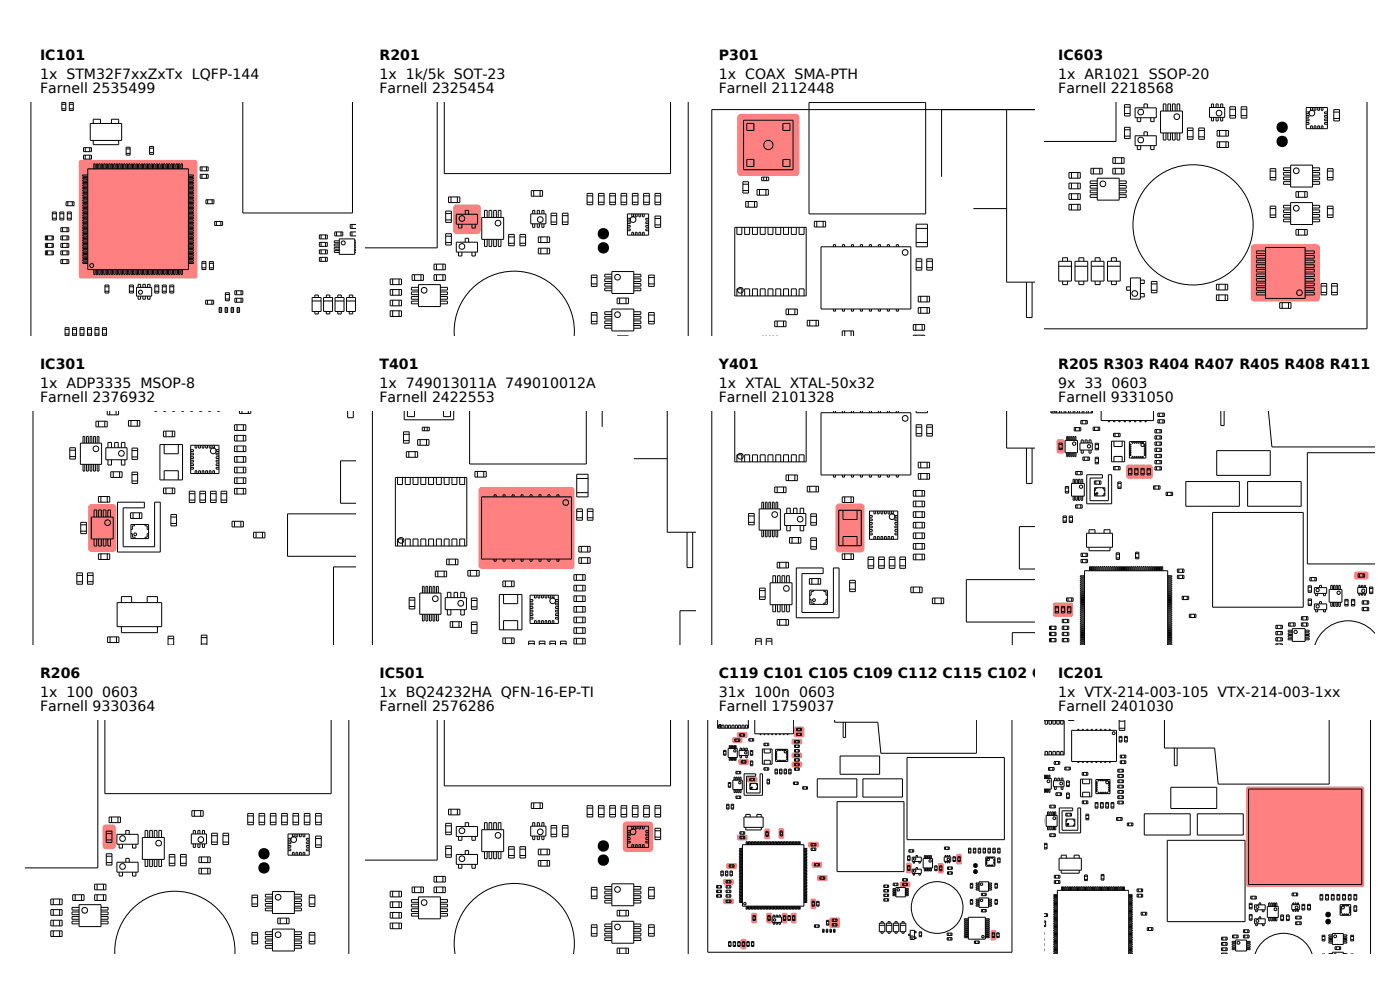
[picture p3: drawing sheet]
<svg xmlns="http://www.w3.org/2000/svg" width="297mm" height="210mm" viewBox="0 0 297 210" stroke-linecap="round" stroke-linejoin="round" font-family="sans-serif">
<defs><g id="words">
<g font-size="3">
<text x="8.5" y="12.8">IC101</text>
<text x="8.5" y="16.8">1x STM32F7xxZxTx LQFP-144</text>
<text x="80.5" y="12.8">R201</text>
<text x="80.5" y="16.8">1x 1k/5k SOT-23</text>
<text x="152.5" y="12.8">P301</text>
<text x="152.5" y="16.8">1x COAX SMA-PTH</text>
<text x="224.5" y="12.8">IC603</text>
<text x="224.5" y="16.8">1x AR1021 SSOP-20</text>
<text x="8.5" y="19.8">Farnell 2535499</text>
<text x="80.5" y="19.8">Farnell 2325454</text>
<text x="152.5" y="19.8">Farnell 2112448</text>
<text x="224.5" y="19.8">Farnell 2218568</text>
<text x="8.5" y="78.3">IC301</text>
<text x="8.5" y="82.3">1x ADP3335 MSOP-8</text>
<text x="80.5" y="78.3">T401</text>
<text x="80.5" y="82.3">1x 749013011A 749010012A</text>
<text x="152.5" y="78.3">Y401</text>
<text x="152.5" y="82.3">1x XTAL XTAL-50x32</text>
<text x="224.5" y="78.3">R205 R303 R404 R407 R405 R408 R411 R41</text>
<text x="224.5" y="82.3">9x 33 0603</text>
<text x="8.5" y="85.3">Farnell 2376932</text>
<text x="80.5" y="85.3">Farnell 2422553</text>
<text x="152.5" y="85.3">Farnell 2101328</text>
<text x="224.5" y="85.3">Farnell 9331050</text>
<text x="8.5" y="143.8">R206</text>
<text x="80.5" y="143.8">IC501</text>
<text x="152.5" y="143.8">C119 C101 C105 C109 C112 C115 C102 C106 C110 C113 C1</text>
<text x="224.5" y="143.8">IC201</text>
<text x="8.5" y="147.8">1x 100 0603</text>
<text x="80.5" y="147.8">1x BQ24232HA QFN-16-EP-TI</text>
<text x="152.5" y="147.8">31x 100n 0603</text>
<text x="224.5" y="147.8">1x VTX-214-003-105 VTX-214-003-1xx</text>
<text x="8.5" y="150.8">Farnell 9330364</text>
<text x="80.5" y="150.8">Farnell 2576286</text>
<text x="152.5" y="150.8">Farnell 1759037</text>
<text x="224.5" y="150.8">Farnell 2401030</text>
</g>
</g></defs>
<path d="M17 34l24.4-.1 .4 .3 .1 24.4-.3 .4-24.4 .1-.4-.3-.1-24.4z" fill="#ff8080"/>
<g fill="none" stroke="#000" stroke-width=".21">
<path d="M6.6 21.7v49.6M13.1 23.1h.9M13.1 22.1h.9M13.1 21.8h.9v1.6h-.9zM14.7 23.1h.8M14.7 22.1h.8M14.7 21.8h.8v1.6h-.8zM17.7 32.9h1.7v.9h-1.7zM17.7 31.3h1.7v.9h-1.7zM18.1 31.3v.9M18.1 32.9v.9M18.6 35.8h21.4v21.4h-21.4z"/>
<path d="M18.6 37.1h-1v.3h1M18.6 37.6h-1v.3h1M18.6 38.2h-1v.2h1M18.6 38.7h-1v.3h1M18.6 39.2h-1v.3h1M18.6 39.8h-1v.2h1M19 31.3v.9M19 32.9v.9M19.1 26.2h6.7v3.6h-6.7zM19.8 29.8v.9h5.4v-.9M19.8 26.2v-.9h1.5v.9M19.9 35.8v-1h.3v1"/>
<path d="M20.4 35.8v-1h.3v1M21 35.8v-1h.2v1M21.5 35.8v-1h.3v1M22 35.8v-1h.3v1M22.5 35.8v-1h.3v1M23.1 35.8v-1h.3v1M23.6 35.8v-1h.3v1M23.6 26.2v-.9h1.6v.9M24.1 35.8v-1h.3v1M24.7 35.8v-1h.2v1M25.2 35.8v-1h.3v1M25.7 35.8v-1h.3v1"/>
<path d="M26.3 35.8v-1h.2v1M26.8 31.2h.8v1.7h-.8zM26.8 32.5h.8M26.8 31.6h.8M26.8 35.8v-1h.3v1M27.3 35.8v-1h.3v1M27.8 35.8v-1h.3v1M28.4 35.8v-1h.3v1M28.9 35.8v-1h.3v1M29.4 35.8v-1h.3v1M30 35.8v-1h.2v1M30.5 35.8v-1h.3v1"/>
<path d="M31 35.8v-1h.3v1M31.5 35.8v-1h.3v1M31.7 31.4h.9M31.7 32.4h.9M31.7 31.1h.9v1.7h-.9zM32.1 35.8v-1h.3v1M32.6 35.8v-1h.3v1M33.1 35.8v-1h.3v1M33.7 35.8v-1h.2v1M34.2 35.8v-1h.3v1M34.7 35.8v-1h.3v1M35.2 35.8v-1h.3v1"/>
<path d="M35.8 35.8v-1h.3v1M36.3 35.8v-1h.3v1M36.8 35.8v-1h.3v1M37.4 35.8v-1h.2v1M37.9 35.8v-1h.3v1M38.4 35.8v-1h.3v1M40 37.1h1v.3h-1M40 37.6h1v.3h-1M40 38.2h1v.2h-1M40 38.7h1v.3h-1M40 39.2h1v.3h-1M40 39.8h1v.2h-1"/>
<path d="M42.5 35.4h1.7v.8h-1.7zM42.5 37h1.7v.8h-1.7zM42.8 35.4v.8M42.8 37v.8M43.8 35.4v.8M43.8 37v.8M51.5 21.7v23.5h23.3v-23.5M9.6 50h1.7v.9h-1.7zM9.6 51.6h1.7v.9h-1.7zM9.6 53.2h1.7v.9h-1.7zM9.9 50v.9M9.9 51.6v.9"/>
<path d="M9.9 53.2v.9M10 50v.9M10 51.6v.9M10 53.2v.9M11.1 50v.9M11.1 51.6v.9M11.1 53.2v.9M11.1 45.3h.9M11.1 46.3h.9M11.1 45h.9v1.7h-.9zM12.7 45.3h.8M12.7 46.3h.8"/>
<path d="M12.7 45h.8v1.7h-.8zM12.9 50h1.7v.9h-1.7zM12.9 51.6h1.7v.9h-1.7zM12.9 53.2h1.7v.9h-1.7zM12.9 55.1h1.7v.8h-1.7zM12.9 48.3h1.7v.9h-1.7zM13.3 48.3v.9M13.3 50v.9M13.3 51.6v.9M13.3 53.2v.9M13.3 55.1v.8M14 42.8h1.7v.8h-1.7z"/>
<path d="M14.2 48.3v.9M14.2 50v.9M14.2 51.6v.9M14.2 53.2v.9M14.2 55.1v.8M14.3 45.3h.8M14.3 46.3h.8M14.3 45h.8v1.7h-.8zM14.4 42.8v.8M15.3 42.8v.8M18.6 40.3h-1v.3h1M18.6 40.8h-1v.3h1"/>
<path d="M18.6 41.3h-1v.3h1M18.6 41.9h-1v.3h1M18.6 42.4h-1v.3h1M18.6 42.9h-1v.3h1M18.6 43.5h-1v.2h1M18.6 44h-1v.3h1M18.6 44.5h-1v.3h1M18.6 45h-1v.3h1M18.6 45.6h-1v.3h1M18.6 46.1h-1v.3h1M18.6 46.6h-1v.3h1M18.6 47.2h-1v.2h1"/>
<path d="M18.6 47.7h-1v.3h1M18.6 48.2h-1v.3h1M18.6 48.7h-1v.3h1M18.6 49.3h-1v.3h1M18.6 49.8h-1v.3h1M18.6 50.3h-1v.3h1M18.6 50.9h-1v.2h1M18.6 51.4h-1v.3h1M18.6 51.9h-1v.3h1M18.6 52.4h-1v.3h1M18.6 53h-1v.3h1M18.6 53.5h-1v.3h1"/>
<path d="M18.6 54h-1v.3h1M18.6 54.6h-1v.2h1M18.6 55.1h-1v.3h1M18.6 55.6h-1v.3h1M19.9 57.2v1h.3v-1M20.4 57.2v1h.3v-1M21 57.2v1h.2v-1M21.5 57.2v1h.3v-1M22 57.2v1h.3v-1M22.5 57.2v1h.3v-1M23.1 57.2v1h.3v-1M23.6 57.2v1h.3v-1"/>
<path d="M24.1 57.2v1h.3v-1M24.7 57.2v1h.2v-1M25.2 57.2v1h.3v-1M25.7 57.2v1h.3v-1M26.3 57.2v1h.2v-1M26.8 57.2v1h.3v-1M27.3 57.2v1h.3v-1M27.8 57.2v1h.3v-1M28.4 57.2v1h.3v-1M28.9 57.2v1h.3v-1M29.4 57.2v1h.3v-1M30 57.2v1h.2v-1"/>
<path d="M30.5 57.2v1h.3v-1M31 57.2v1h.3v-1M31.5 57.2v1h.3v-1M32.1 57.2v1h.3v-1M32.6 57.2v1h.3v-1M33.1 57.2v1h.3v-1M33.7 57.2v1h.2v-1M34.2 57.2v1h.3v-1M34.7 57.2v1h.3v-1M35.2 57.2v1h.3v-1M35.8 57.2v1h.3v-1M36.3 57.2v1h.3v-1"/>
<path d="M36.8 57.2v1h.3v-1M37.4 57.2v1h.2v-1M37.9 57.2v1h.3v-1M38.4 57.2v1h.3v-1M40 40.3h1v.3h-1M40 40.8h1v.3h-1M40 41.3h1v.3h-1M40 41.9h1v.3h-1M40 42.4h1v.3h-1M40 42.9h1v.3h-1M40 43.5h1v.2h-1M40 44h1v.3h-1"/>
<path d="M40 44.5h1v.3h-1M40 45h1v.3h-1M40 45.6h1v.3h-1M40 46.1h1v.3h-1M40 46.6h1v.3h-1M40 47.2h1v.2h-1M40 47.7h1v.3h-1M40 48.2h1v.3h-1M40 48.7h1v.3h-1M40 49.3h1v.3h-1M40 49.8h1v.3h-1M40 50.3h1v.3h-1"/>
<path d="M40 50.9h1v.2h-1M40 51.4h1v.3h-1M40 51.9h1v.3h-1M40 52.4h1v.3h-1M40 53h1v.3h-1M40 53.5h1v.3h-1M40 54h1v.3h-1M40 54.6h1v.2h-1M40 55.1h1v.3h-1M40 55.6h1v.3h-1M42.8 55.5h.9v1.7h-.9zM42.8 56.8h.9"/>
<path d="M42.8 55.9h.9M43.7 42.4h1.7v.8h-1.7zM44.1 42.4v.8M44.4 55.5h.9v1.7h-.9zM44.4 56.8h.9M44.4 55.9h.9M45 42.4v.8M45.5 47h1.7v.8h-1.7zM45.9 47v.8M46.9 47v.8M67.8 51.4h1.6v.9h-1.6zM67.8 53h1.6v.9h-1.6z"/>
<path d="M67.8 54.6h1.6v.8h-1.6zM67.8 49.8h1.6v.9h-1.6zM68.1 49.8v.9M68.1 51.4v.9M68.1 53v.9M68.1 54.6v.8M69.1 49.8v.9M69.1 51.4v.9M69.1 53v.9M69.1 54.6v.8M71 49.2h1.7v.8h-1.7zM71.4 49.2v.8"/>
<path d="M72 51.8h-1.1v.4h1.1M72 52.5h-1.1v.4h1.1M72 50.7h3.3v3.3h-3.3zM72 51.1h-1.1v.4h1.1M72 53.2h-1.1v.4h1.1M72.4 49.2v.8M74.7 47.6v.9M74.7 49.2v.8M75.3 52.2h.3M75.3 52.5h.3M75.3 51.1h.3M75.3 51.5h.3"/>
<path d="M75.3 51.8h.3M75.3 52.9h.3M75.3 53.2h.3M75.3 53.6h.3M75.6 47.6h-1.3v.9h1.3M75.6 49.2h-1.3v.8h1.3M13.8 69.5h.9v1.7h-.9zM13.8 69.9h.9M13.8 70.8h.9M15.4 69.5h.8v1.7h-.8zM15.4 69.9h.8M15.4 70.8h.8"/>
<path d="M17 69.5h.8v1.7h-.8zM17 69.9h.8M17 70.8h.8M18.6 69.5h.8v1.7h-.8zM18.6 69.9h.8M18.6 70.8h.8M20.2 69.5h.8v1.7h-.8zM20.2 69.9h.8M20.2 70.8h.8M21.7 69.5h.9v1.7h-.9zM21.7 69.9h.9M21.7 70.8h.9"/>
<path d="M22.3 60.5h.8v1.7h-.8zM22.3 60.8h.8M22.3 61.8h.8M27.5 60.5h.8v1.7h-.8zM27.5 60.8h.8M27.5 61.8h.8M29 61h3.2v1.8h-3.2zM29.3 61v-.7h.5v.7M29.3 62.8v.7h.5v-.7M30.3 62.8v.7h.5v-.7M30.3 61v-.7h.5v.7M31.3 61v-.7h.5v.7"/>
<path d="M31.3 62.8v.7h.5v-.7M32.8 60.5h.9v1.7h-.9zM32.8 60.8h.9M32.8 61.8h.9M34.4 60.5h.9v1.7h-.9zM34.4 60.8h.9M34.4 61.8h.9M36 60.5h.9v1.7h-.9zM36 60.8h.9M36 61.8h.9M43.6 63.7h1.7v.8h-1.7zM44 63.7v.8"/>
<path d="M45 63.7v.8M46.5 65.2h.5v1.1h-.5zM46.5 66h.5M46.5 65.5h.5M47.8 65.2h.5v1.1h-.5zM47.8 66h.5M47.8 65.5h.5M47.8 62.1h.9v1.7h-.9zM47.8 62.5h.9M47.8 63.4h.9M49 65.2h.6v1.1h-.6zM49 66h.6"/>
<path d="M49 65.5h.6M49.8 61.7h1.7v.8h-1.7zM49.8 63.3h1.7v.8h-1.7zM50.2 61.7v.8M50.2 63.3v.8M50.3 65.2h.5v1.1h-.5zM50.3 66h.5M50.3 65.5h.5M51.1 61.7v.8M51.1 63.3v.8M66.2 63.1h1.9v3h-1.9zM66.2 63.9h1.9"/>
<path d="M66.8 66.1v.5h.7v-.5M66.8 63.1v-.5h.7v.5M68.7 63.9h1.9M68.7 63.1h1.9v3h-1.9zM69.2 66.1v.5h.8v-.5M69.2 63.1v-.5h.8v.5M71.1 63.9h1.9M71.1 63.1h1.9v3h-1.9zM71.7 63.1v-.5h.7v.5M71.7 66.1v.5h.7v-.5M73.5 63.9h1.9M73.5 63.1h1.9v3h-1.9z"/>
<path d="M74.1 66.1v.5h.7v-.5M74.1 63.1v-.5h.7v.5"/>
<circle cx="19.5" cy="56.3" r=".43"/>
<circle cx="72.8" cy="51.5" r=".43"/>
<circle cx="29.8" cy="62" r=".43"/>
</g>
<path d="M18.9 107.1l.6-.2h4.5a.75 .75 0 0 1 .7 .8v8.7a.75 .75 0 0 1-.7 .7h-4.5a.75 .75 0 0 1-.8-.7v-8.7z" fill="#ff8080"/>
<g fill="none" stroke="#000" stroke-width=".21">
<path d="M7 87.2v49.6M14.8 95h1.2v2.4h-1.2zM14.8 95.5h1.2M14.8 96.9h1.2M17.1 94h4.5v4.5h-4.5zM17.6 94v-1.4h.4v1.4M17.6 98.5v1.4h.4v-1.4M18.4 94v-1.4h.3v1.4M18.4 98.5v1.4h.3v-1.4M19.1 94v-1.4h.4v1.4M19.1 98.5v1.4h.4v-1.4M19.9 94v-1.4h.3v1.4"/>
<path d="M19.9 98.5v1.4h.3v-1.4M20.4 89.4h2.4v1.2h-2.4zM20.6 94v-1.4h.4v1.4M20.6 98.5v1.4h.4v-1.4M20.9 89.4v1.2M22.2 89.4v1.2M22.5 95h4.5v2.5h-4.5zM22.8 87.2v.8h2.4v-.8M22.9 95v-1.1h.8v1.1M22.9 97.5v1.2h.8v-1.2M23.3 87.2v.8M24.3 95v-1.1h.8v1.1"/>
<path d="M24.6 87.2v.8M25.8 95v-1.1h.7v1.1M25.8 97.5v1.2h.7v-1.2M27.3 89.2h2.4v1.2h-2.4zM27.8 89.2v1.2M28 96.9h1.2M28 95.6h1.2M28 95.1h1.2v2.4h-1.2zM29.1 89.2v1.2M32.8 87.2h.5M33.9 94.3h4.8v7.5h-4.8zM34.7 91.5h2.4v1.2h-2.4z"/>
<path d="M34.7 87.2h.5M34.8 94.3v2h3v-2M35.2 91.5v1.2M36.6 91.5v1.2M36.6 87.2h.5M38.5 87.2h.5M40.4 87.2h.5M40.5 99.1h.6v.4h-.6M40.5 95.4h.6v.4h-.6M40.5 94.5h6v6h-6zM40.5 98.4h.6v.4h-.6M40.5 97.6h.6v.4h-.6"/>
<path d="M40.5 96.9h.6v.4h-.6M40.5 96.1h.6v.4h-.6M41.4 94.5v.6h.4v-.6M42.1 94.5v.6h.4v-.6M42.3 87.2h.5M42.9 94.5v.6h.4v-.6M43.6 94.5v.6h.4v-.6M44.2 87.2h.5M44.4 94.5v.6h.4v-.6M45.1 94.5v.6h.4v-.6M46.1 87.2h.5M46.5 95.4h-.6v.4h.6"/>
<path d="M46.5 96.1h-.6v.4h.6M46.5 96.9h-.6v.4h.6M46.5 97.6h-.6v.4h.6M46.5 98.4h-.6v.4h.6M46.5 99.1h-.6v.4h.6M49.8 96.9h2.4v1.2h-2.4zM49.8 99.1h2.4v1.2h-2.4zM49.8 90.1h2.4v1.2h-2.4zM49.8 92.4h2.4v1.2h-2.4zM49.8 94.6h2.4v1.2h-2.4zM50.3 90.1v1.2M50.3 92.4v1.2"/>
<path d="M50.3 94.6v1.2M50.3 96.9v1.2M50.3 99.1v1.2M50.8 87.2v.5h2.4v-.5M51.3 87.2v.5M51.6 90.1v1.2M51.6 92.4v1.2M51.6 94.6v1.2M51.6 96.9v1.2M51.6 99.1v1.2M52.7 87.2v.5M73.8 87.2v1.4h1.2v-1.4"/>
<path d="M75.6 97.8h-3.3v9h3.3M17.1 110.8h1.2v2.4h-1.2zM17.1 112.7h1.2M17.1 111.3h1.2M19.4 109.7h4.6v4.6h-4.6zM20 114.3v1.5h.5v-1.5M20 109.7v-1.5h.5v1.5M20.9 117.5h2.4v1.2h-2.4zM20.9 105.3h2.4v1.2h-2.4zM20.9 114.3v1.5h.6v-1.5M20.9 109.7v-1.5h.6v1.5M21.4 105.3v1.2"/>
<path d="M21.4 117.5v1.2M21.9 114.3v1.5h.6v-1.5M21.9 109.7v-1.5h.6v1.5M22.8 105.3v1.2M22.8 117.5v1.2M22.9 109.7v-1.5h.6v1.5M22.9 114.3v1.5h.6v-1.5M23.5 100.1h2.4v1.2h-2.4zM24 100.1v1.2M24.9 106.5h5.7v1.2h-4.5v8.3h6.7v-9.5h1.2v10.6h-9.1zM25.4 100.1v1.2M27.7 108.8h2.4v1.2h-2.4z"/>
<path d="M27.8 111.3h3.7v3h-3.7zM27.8 113.2h.3v.8h.4l.3 .3M28 100.2h1.2v2.4h-1.2zM28 102h1.2M28 100.7h1.2M28.2 108.8v1.2M28.5 113.2h.4v.4h-.4zM28.5 111.3v.3h-.4v.7h-.3M29.6 108.8v1.2M30.8 111.3v.3h.4v.7h.3M31.5 113.2h-.3v.8h-.4v.3M34.7 103.5h2.4v1.2h-2.4z"/>
<path d="M34.8 101.8v-1.9h3v1.9M35.2 103.5v1.2M36.3 109.7h1.2M36.3 111h1.2M36.3 109.2h1.2v2.4h-1.2zM36.6 103.5v1.2M40.2 104.2h1.2v2.4h-1.2zM40.2 104.7h1.2M40.2 106.1h1.2M41.4 100.5v-.6h.4v.6M42.1 100.5v-.6h.4v.6M42.4 104.2h1.2v2.4h-1.2z"/>
<path d="M42.4 104.7h1.2M42.4 106.1h1.2M42.9 100.5v-.6h.4v.6M43.6 100.5v-.6h.4v.6M44.4 100.5v-.6h.4v.6M44.7 104.2h1.2v2.4h-1.2zM44.7 104.7h1.2M44.7 106.1h1.2M45.1 100.5v-.6h.4v.6M46.9 104.2h1.2v2.4h-1.2zM46.9 104.7h1.2M46.9 106.1h1.2"/>
<path d="M49.2 110.6h2.4v1.2h-2.4zM49.8 101.4h2.4v1.2h-2.4zM49.8 103.6h2.4v1.2h-2.4zM49.8 110.6v1.2M50.3 101.4v1.2M50.3 103.6v1.2M51.1 110.6v1.2M51.6 101.4v1.2M51.6 103.6v1.2M53.8 112.9h2.4v1.2h-2.4zM54.3 112.9v1.2M55.7 112.9v1.2"/>
<path d="M75.6 109h-14.6v9h14.6M16.3 123.4h1.2M16.3 122.1h1.2M16.3 121.5h1.2v2.4h-1.2zM18.6 123.4h1.2M18.6 122.1h1.2M18.6 121.5h1.2v2.4h-1.2zM22.8 135.1h2.4v1.2h-2.4zM23.4 135.1v1.2M24.7 135.1v1.2M24.9 127.8h9.4v5.1h-9.4zM25.8 127.8v-1.2h2.1v1.2"/>
<path d="M25.8 132.9v1.3h7.6v-1.3M31.2 127.8v-1.2h2.2v1.2M35.7 136.8v-1.8h1.2v1.8M35.7 135.5h1.2M42.7 135.3h1.2M42.7 136.6h1.2M42.7 136.8v-2.1h1.2v2.1M75.6 120.3h-4.8v16.5"/>
<circle cx="20.4" cy="95.2" r=".6"/>
<circle cx="25.8" cy="96.2" r=".6"/>
<circle cx="45.3" cy="95.7" r=".6"/>
<circle cx="22.8" cy="110.9" r=".6"/>
</g>
<path d="M21.9 175.1a2.62 2.62 0 0 1 2.2-.1l.4 .4 .1 .2v3.8a.75 .75 0 0 1-.8 .7h-1.3a.75 .75 0 0 1-.8-.7v-3.8z" fill="#ff8080"/>
<g fill="none" stroke="#000" stroke-width=".21">
<path d="M20.8 152.7v31.4h-15.3M22.3 152.7v15.7h48v-15.7M74 152.7v49.6M22.6 178.2h1.2M22.6 176.8h1.2M22.6 176.3h1.2v2.4h-1.2zM23.2 173.3h2.4v1.2h-2.4zM23.7 173.3v1.2M24.8 177h4.5v2.1h-4.5zM25 173.3v1.2M25.3 179.1v.8h.7v-.8M26.7 177v-.8h.7v.8"/>
<path d="M28.1 179.1v.8h.7v-.8M30.2 177.7h4.7v4.6h-4.7zM30.8 177.7v-1.5h.6v1.5M31.8 177.7v-1.5h.5v1.5M32.7 177.7v-1.5h.6v1.5M33.7 177.7v-1.5h.6v1.5M40.6 176.9h3.2v2.1h-3.2zM40.7 172h2.4v1.2h-2.4zM41 179v.8h.5v-.8M41 176.9v-.7h.5v.7M41.2 172v1.2M42 179v.8h.4v-.8"/>
<path d="M42 176.9v-.7h.4v.7M42.6 172v1.2M43 179v.8h.4v-.8M43 176.9v-.7h.4v.7M44.9 177.3h1.2M44.9 178.6h1.2M44.9 176.8h1.2v2.4h-1.2zM47.3 177.3h1.2M47.3 178.6h1.2M47.3 176.8h1.2v2.4h-1.2zM52.6 174.4h1.2M52.6 173.1h1.2"/>
<path d="M52.6 172.6h1.2v2.4h-1.2zM55 174.4h1.2M55 173.1h1.2M55 172.6h1.2v2.4h-1.2zM57.4 174.4h1.2M57.4 173.1h1.2M57.4 172.6h1.2v2.4h-1.2zM59.8 174.4h1.2M59.8 173.1h1.2M59.8 172.6h1.2v2.4h-1.2zM61.1 177.9h.6v.3h-.6M61.1 179.4h.6v.3h-.6"/>
<path d="M61.1 176.9h4.5v4.5h-4.5zM61.1 178.6h.6v.4h-.6M62 176.9v.6h.4v-.6M62.2 174.4h1.2M62.2 173.1h1.2M62.2 172.6h1.2v2.4h-1.2zM62.8 176.9v.6h.4v-.6M63.5 176.9v.6h.4v-.6M64.3 176.9v.6h.4v-.6M64.6 174.4h1.2M64.6 173.1h1.2M64.6 172.6h1.2v2.4h-1.2z"/>
<path d="M65.6 177.9h-.6v.3h.6M65.6 179.4h-.6v.3h.6M65.6 178.6h-.6v.4h.6M67 174.4h1.2M67 173.1h1.2M67 172.6h1.2v2.4h-1.2zM67 177.4h1.2v2.4h-1.2zM67 179.2h1.2M67 177.9h1.2M10.8 195.2h2.4v1.2h-2.4zM10.8 190.7h2.4v1.2h-2.4zM10.8 193h2.4v1.2h-2.4z"/>
<path d="M10.8 197.5h2.4v1.2h-2.4zM11.3 190.7v1.2M11.3 193v1.2M11.3 195.2v1.2M11.3 197.5v1.2M12.7 190.7v1.2M12.7 193v1.2M12.7 195.2v1.2M12.7 197.5v1.2M15.4 189.8h2.4v1.2h-2.4zM16 189.8v1.2M16.8 191.9h4.6v4.7h-4.6z"/>
<path d="M16.8 195.4h-1.5v.6h1.5M16.8 192.5h-1.5v.6h1.5M16.8 193.5h-1.5v.5h1.5M16.8 194.5h-1.5v.5h1.5M17.3 189.8v1.2M20.1 189.8h2.4v1.2h-2.4zM20.1 187.6h2.4v1.2h-2.4zM20.6 187.6v1.2M20.6 189.8v1.2M21.4 195.4h1.5v.6h-1.5M21.4 192.5h1.5v.6h-1.5M21.4 193.5h1.5v.5h-1.5"/>
<path d="M21.4 194.5h1.5v.5h-1.5M22 187.6v1.2M22 189.8v1.2M22.6 181.1h1.2v2.4h-1.2zM22.6 183h1.2M22.6 181.6h1.2M24.8 182.9h4.5v2.1h-4.5zM25.3 185v.8h.7v-.8M26.7 182.9v-.8h.7v.8M28.1 185v.8h.7v-.8M30.8 182.3v1.5h.6v-1.5M31.8 182.3v1.5h.5v-1.5"/>
<path d="M32.7 182.3v1.5h.6v-1.5M33.7 182.3v1.5h.6v-1.5M35.9 181.8h1.2M35.9 181.3h1.2v2.4h-1.2zM35.9 183.1h1.2M38.3 181.8h1.2M38.3 181.3h1.2v2.4h-1.2zM38.3 183.1h1.2M42.2 181.8h2.4v1.2h-2.4zM42.2 184.2h2.4v1.2h-2.4zM42.7 181.8v1.2M42.7 184.2v1.2"/>
<path d="M44.1 181.8v1.2M44.1 184.2v1.2M53.5 199.7h1.2M53.5 198.4h1.2M53.5 197.8h1.2v2.4h-1.2zM53.5 189.9h1.2v2.4h-1.2zM53.5 190.4h1.2M53.5 191.8h1.2M57.8 197.1h4.7v4.7h-4.7zM57.8 189.1h4.7v4.7h-4.7zM57.8 197.7h-1.5v.5h1.5M57.8 189.7h-1.5v.6h1.5"/>
<path d="M57.8 190.7h-1.5v.6h1.5M57.8 191.7h-1.5v.5h1.5M57.8 192.7h-1.5v.5h1.5M57.8 198.7h-1.5v.5h1.5M57.8 199.6h-1.5v.6h1.5M58.9 194.8h2.4v1.2h-2.4zM59.5 194.8v1.2M60.8 194.8v1.2M61.1 180.1h.6v.4h-.6M62 181.4v-.6h.4v.6M62.5 197.7h1.5v.5h-1.5M62.5 198.7h1.5v.5h-1.5"/>
<path d="M62.5 199.6h1.5v.6h-1.5M62.5 189.7h1.5v.6h-1.5M62.5 190.7h1.5v.6h-1.5M62.5 191.7h1.5v.5h-1.5M62.5 192.7h1.5v.5h-1.5M62.8 181.4v-.6h.4v.6M63.5 181.4v-.6h.4v.6M64.3 181.4v-.6h.4v.6M65.6 199.7h1.2M65.6 198.4h1.2M65.6 197.8h1.2v2.4h-1.2zM65.6 189.9h1.2v2.4h-1.2z"/>
<path d="M65.6 190.4h1.2M65.6 191.8h1.2M65.6 180.1h-.6v.4h.6M24.4 202.3a12.7 12.7 0 0 1 12.7-13.2 12.7 12.7 0 0 1 12.7 13.2M57.8 200.6h-1.5v.6h1.5M62.5 200.6h1.5v.6h-1.5"/>
<circle cx="26" cy="177.9" r=".6"/>
<circle cx="33.7" cy="178.9" r=".6"/>
<circle cx="42.6" cy="178.1" r=".6"/>
<circle cx="62.3" cy="178.1" r=".6"/>
<circle cx="18" cy="193.1" r=".6"/>
<circle cx="26" cy="183.8" r=".6"/>
<circle cx="59" cy="198.3" r=".6"/>
<circle cx="59" cy="190.3" r=".6"/>
</g>
<g fill="#000">
<circle cx="56" cy="184.1" r="1.21"/>
<circle cx="56" cy="181.1" r="1.21"/>
</g>
<path d="M96.4 43.6l.5-.2h4.3a.75 .75 0 0 1 .8 .7v4.8a.75 .75 0 0 1-.8 .8h-4.3a.75 .75 0 0 1-.8-.8v-4.8z" fill="#ff8080"/>
<g fill="none" stroke="#000" stroke-width=".21">
<path d="M92.8 21.7v30.9h-15.3M94.3 21.7v15.1h48v-15.1M146 21.7v49.6M82.8 59.2h2.4v1.2h-2.4zM83.3 59.2v1.2M84.7 59.2v1.2M87.4 58.3h2.4v1.2h-2.4zM88 58.3v1.2M89.3 58.3v1.2M92.1 58.3h2.4v1.2h-2.4zM92.1 56h2.4v1.2h-2.4zM92.6 56v1.2"/>
<path d="M92.6 58.3v1.2M94 56v1.2M94 58.3v1.2M94.6 46.7h1.2M94.6 45.3h1.2M94.6 44.8h1.2v2.4h-1.2zM94.6 49.6h1.2v2.4h-1.2zM94.6 51.5h1.2M94.6 50.1h1.2M95.2 41.8h2.4v1.2h-2.4zM95.7 41.8v1.2M96.8 45.5h4.5v2.1h-4.5z"/>
<path d="M96.8 51.4h4.5v2.1h-4.5zM97 41.8v1.2M97.3 47.6v.8h.7v-.8M97.3 53.5v.8h.7v-.8M98.7 45.5v-.9h.7v.9M98.7 51.4v-.8h.7v.8M100.1 53.5v.8h.7v-.8M100.1 47.6v.8h.7v-.8M102.2 46.1h4.7v4.7h-4.7zM102.8 46.1v-1.5h.6v1.5M102.8 50.8v1.5h.6v-1.5M103.8 46.1v-1.5h.5v1.5"/>
<path d="M103.8 50.8v1.5h.5v-1.5M104.7 46.1v-1.5h.6v1.5M104.7 50.8v1.5h.6v-1.5M105.7 46.1v-1.5h.6v1.5M105.7 50.8v1.5h.6v-1.5M107.9 50.3h1.2M107.9 49.7h1.2v2.4h-1.2zM107.9 51.6h1.2M110.3 50.3h1.2M110.3 49.7h1.2v2.4h-1.2zM110.3 51.6h1.2M112.6 45.4h3.2v2.1h-3.2z"/>
<path d="M112.7 40.4h2.4v1.2h-2.4zM113 47.5v.7h.5v-.7M113 45.4v-.8h.5v.8M113.2 40.4v1.2M114 47.5v.7h.4v-.7M114 45.4v-.8h.4v.8M114.2 50.3h2.4v1.2h-2.4zM114.2 52.7h2.4v1.2h-2.4zM114.6 40.4v1.2M114.7 50.3v1.2M114.7 52.7v1.2M115 47.5v.7h.4v-.7"/>
<path d="M115 45.4v-.8h.4v.8M116.1 50.3v1.2M116.1 52.7v1.2M116.9 45.8h1.2M116.9 47.1h1.2M116.9 45.2h1.2v2.4h-1.2zM119.3 45.8h1.2M119.3 47.1h1.2M119.3 45.2h1.2v2.4h-1.2zM124.6 42.9h1.2M124.6 41.6h1.2M124.6 41h1.2v2.4h-1.2z"/>
<path d="M125.5 58.4h1.2v2.4h-1.2zM125.5 58.9h1.2M127 42.9h1.2M127 41.6h1.2M127 41h1.2v2.4h-1.2zM129.4 42.9h1.2M129.4 41.6h1.2M129.4 41h1.2v2.4h-1.2zM129.8 57.6h4.7v4.7h-4.7zM129.8 58.2h-1.5v.6h1.5M129.8 59.2h-1.5v.5h1.5M131.8 42.9h1.2"/>
<path d="M131.8 41.6h1.2M131.8 41h1.2v2.4h-1.2zM133.1 46.3h.6v.4h-.6M133.1 47.8h.6v.4h-.6M133.1 45.4h4.5v4.5h-4.5zM133.1 47.1h.6v.3h-.6M133.1 48.6h.6v.3h-.6M134.1 45.4v.6h.3v-.6M134.1 49.9v-.6h.3v.6M134.2 42.9h1.2M134.2 41.6h1.2M134.2 41h1.2v2.4h-1.2z"/>
<path d="M134.5 58.2h1.5v.6h-1.5M134.5 59.2h1.5v.5h-1.5M134.8 45.4v.6h.4v-.6M134.8 49.9v-.6h.4v.6M135.6 45.4v.6h.3v-.6M135.6 49.9v-.6h.3v.6M136.3 45.4v.6h.4v-.6M136.3 49.9v-.6h.4v.6M136.6 42.9h1.2M136.6 41.6h1.2M136.6 41h1.2v2.4h-1.2zM137.6 46.3h-.6v.4h.6"/>
<path d="M137.6 47.8h-.6v.4h.6M137.6 58.4h1.2v2.4h-1.2zM137.6 58.9h1.2M137.6 47.1h-.6v.3h.6M137.6 48.6h-.6v.3h.6M139 42.9h1.2M139 41.6h1.2M139 41h1.2v2.4h-1.2zM139 45.8h1.2v2.4h-1.2zM139 47.7h1.2M139 46.4h1.2M82.8 63.7h2.4v1.2h-2.4z"/>
<path d="M82.8 61.4h2.4v1.2h-2.4zM82.8 65.9h2.4v1.2h-2.4zM83.3 61.4v1.2M83.3 63.7v1.2M83.3 65.9v1.2M84.7 61.4v1.2M84.7 63.7v1.2M84.7 65.9v1.2M88.8 60.4h4.6v4.6h-4.6zM88.8 63.9h-1.5v.6h1.5M88.8 61h-1.5v.5h1.5M88.8 61.9h-1.5v.6h1.5"/>
<path d="M88.8 62.9h-1.5v.6h1.5M93.4 63.9h1.5v.6h-1.5M93.4 61h1.5v.5h-1.5M93.4 61.9h1.5v.6h-1.5M93.4 62.9h1.5v.6h-1.5M96.4 71.3a12.7 12.7 0 0 1 12.7-13.8 12.7 12.7 0 0 1 12.7 13.8M125.5 68.2h1.2M125.5 66.8h1.2M125.5 66.3h1.2v2.4h-1.2zM125.5 60.2h1.2M129.8 65.6h4.7v4.6h-4.7zM129.8 66.1h-1.5v.6h1.5"/>
<path d="M129.8 60.1h-1.5v.6h1.5M129.8 61.1h-1.5v.6h1.5M129.8 67.1h-1.5v.6h1.5M129.8 68.1h-1.5v.6h1.5M129.8 69.1h-1.5v.5h1.5M130.9 63.2h2.4v1.2h-2.4zM130.9 71.3h2.4M131.5 63.2v1.2M131.5 71.3h.1M132.8 63.2v1.2M132.8 71.3h.1M134.5 66.1h1.5v.6h-1.5"/>
<path d="M134.5 67.1h1.5v.6h-1.5M134.5 68.1h1.5v.6h-1.5M134.5 69.1h1.5v.5h-1.5M134.5 60.1h1.5v.6h-1.5M134.5 61.1h1.5v.6h-1.5M137.6 68.2h1.2M137.6 66.8h1.2M137.6 66.3h1.2v2.4h-1.2zM137.6 60.2h1.2"/>
<circle cx="98" cy="52.3" r=".6"/>
<circle cx="98" cy="46.4" r=".6"/>
<circle cx="105.7" cy="47.3" r=".6"/>
<circle cx="114.6" cy="46.6" r=".6"/>
<circle cx="131" cy="58.8" r=".6"/>
<circle cx="134.3" cy="46.6" r=".6"/>
<circle cx="90" cy="61.6" r=".6"/>
<circle cx="131" cy="66.8" r=".6"/>
</g>
<g fill="#000">
<circle cx="128" cy="49.6" r="1.21"/>
<circle cx="128" cy="52.6" r="1.21"/>
</g>
<path d="M101.7 103.5l.6-.2h18.9a.75 .75 0 0 1 .7 .8v15.9a.75 .75 0 0 1-.7 .7h-18.9a.75 .75 0 0 1-.8-.7v-15.9z" fill="#ff8080"/>
<g fill="none" stroke="#000" stroke-width=".21">
<path d="M79 87.2v49.6M85.6 91.6h1.2v2.4h-1.2zM85.6 92.1h1.2M85.6 93.5h1.2M85.8 87.2v1.9h10.5v-1.9M86.2 95.8h2.4v1.2h-2.4zM86.4 87.2v1.2h1.5v-1.2M86.7 95.8v1.2M88.1 95.8v1.2M88.6 93.3h2.4v1.2h-2.4zM89.1 93.3v1.2M89.6 90.6h1.5v.8h-1.5z"/>
<path d="M90 90.6v.8M90.5 93.3v1.2M90.6 90.6v.8M94.1 87.2v1.2h1.5v-1.2M99.6 87.2v11.2h24.8v-11.2M127.8 87.2v3.4M134.5 97.3h7.1M141.6 87.2v25.7h6M83.9 101.3h15.1v14.5h-15.1zM84.3 101.3v1.5h1.1v-1.5M84.3 115.8v-1.5h1.1v1.5M86 115.8v-1.5h1v1.5"/>
<path d="M86 101.3v1.5h1v-1.5M87.6 115.8v-1.5h1.1v1.5M87.6 101.3v1.5h1.1v-1.5M89.3 115.8v-1.5h1v1.5M89.3 101.3v1.5h1v-1.5M90.9 115.8v-1.5h1.1v1.5M90.9 101.3v1.5h1.1v-1.5M92.6 115.8v-1.5h1v1.5M92.6 101.3v1.5h1v-1.5M94.2 101.3v1.5h1.1v-1.5M94.2 115.8v-1.5h1.1v1.5M94.8 118.6h2.4v1.2h-2.4z"/>
<path d="M95.3 118.6v1.2M95.9 115.8v-1.5h1v1.5M95.9 101.3v1.5h1v-1.5M96.6 118.6v1.2M97.5 115.8v-1.5h1.1v1.5M97.5 101.3v1.5h1.1v-1.5M100.8 100h2.4v1.2h-2.4zM101.3 100v1.2M102.2 105.4h19v13.2h-19zM102.6 100v1.2M104.8 105.4v-.4h.5v.4M104.8 118.6v.5h.5v-.5"/>
<path d="M106.7 105.4v-.4h.5v.4M106.7 118.6v.5h.5v-.5M108.6 105.4v-.4h.5v.4M108.6 118.6v.5h.5v-.5M110.5 105.4v-.4h.5v.4M110.5 118.6v.5h.5v-.5M112.4 105.4v-.4h.5v.4M112.4 118.6v.5h.5v-.5M114.3 105.4v-.4h.5v.4M114.3 118.6v.5h.5v-.5M116.3 105.4v-.4h.4v.4M116.3 118.6v.5h.4v-.5"/>
<path d="M118.2 105.4v-.4h.4v.4M118.2 118.6v.5h.4v-.5M122.4 100.6h2.4v4.8h-2.4zM122.4 108h1.2v2.4h-1.2zM122.4 104.5h2.4M122.4 101.5h2.4M122.4 109.8h1.2M122.4 108.5h1.2M122.8 115.9h2.4v1.2h-2.4zM122.8 118.3h2.4v1.2h-2.4zM123.3 115.9v1.2M123.3 118.3v1.2"/>
<path d="M124.6 108h1.2v2.4h-1.2zM124.6 109.8h1.2M124.6 108.5h1.2M124.7 115.9v1.2M124.7 118.3v1.2M145.8 112.9v7.5h1.2v-7.5M86.8 126.8h1.2v2.4h-1.2zM86.8 127.3h1.2M86.8 128.7h1.2M89.1 125.8h4.5v4.5h-4.5zM89.6 125.8v-1.4h.4v1.4M89.6 130.3v1.4h.4v-1.4"/>
<path d="M90.4 125.8v-1.4h.3v1.4M90.4 130.3v1.4h.3v-1.4M91.1 125.8v-1.4h.4v1.4M91.1 130.3v1.4h.4v-1.4M91.9 125.8v-1.4h.3v1.4M91.9 130.3v1.4h.3v-1.4M92.4 121.2h2.4v1.2h-2.4zM92.6 125.8v-1.4h.4v1.4M92.6 130.3v1.4h.4v-1.4M92.9 121.2v1.2M94.2 121.2v1.2M94.5 126.8h4.5v2.5h-4.5z"/>
<path d="M94.9 126.8v-1.1h.8v1.1M94.9 129.3v1.2h.8v-1.2M95.5 131.9h2.4v1.2h-2.4zM96 131.9v1.2M96.3 126.8v-1.1h.8v1.1M97.4 131.9v1.2M97.8 126.8v-1.1h.7v1.1M97.8 129.3v1.2h.7v-1.2M99.3 121h2.4v1.2h-2.4zM99.8 121v1.2M100 128.7h1.2M100 127.4h1.2"/>
<path d="M100 126.9h1.2v2.4h-1.2zM100 132h1.2v2.4h-1.2zM100 133.8h1.2M100 132.5h1.2M101.1 121v1.2M105.9 126.1h4.8v7.5h-4.8zM106.7 135.3h2.4v1.2h-2.4zM106.7 123.3h2.4v1.2h-2.4zM106.8 126.1v2h3v-2M106.8 133.6v-1.9h3v1.9M107.2 123.3v1.2M107.2 135.3v1.2"/>
<path d="M108.6 123.3v1.2M108.6 135.3v1.2M112.2 136.8v-.8h1.2v.8M112.2 136.5h1.2M112.5 128.7h.6v.4h-.6M112.5 129.5h.6v.3h-.6M112.5 126.3h6v6h-6zM112.5 131h.6v.3h-.6M112.5 130.2h.6v.4h-.6M112.5 128h.6v.3h-.6M112.5 127.2h.6v.4h-.6M113.4 132.3v-.6h.4v.6"/>
<path d="M113.4 126.3v.6h.4v-.6M114.2 132.3v-.6h.3v.6M114.2 126.3v.6h.3v-.6M114.4 136.8v-.8h1.2v.8M114.4 136.5h1.2M114.9 132.3v-.6h.4v.6M114.9 126.3v.6h.4v-.6M115.7 132.3v-.6h.3v.6M115.7 126.3v.6h.3v-.6M116.4 132.3v-.6h.4v.6M116.4 126.3v.6h.4v-.6M116.7 136.8v-.8h1.2v.8"/>
<path d="M116.7 136.5h1.2M117.2 132.3v-.6h.3v.6M117.2 126.3v.6h.3v-.6M118.5 128.7h-.6v.4h.6M118.5 127.2h-.6v.4h.6M118.5 128h-.6v.3h.6M118.5 129.5h-.6v.3h.6M118.5 130.2h-.6v.4h.6M118.5 131h-.6v.3h.6M118.9 136.8v-.8h1.2v.8M118.9 136.5h1.2M121.8 128.7h2.4v1.2h-2.4z"/>
<path d="M121.8 130.9h2.4v1.2h-2.4zM121.8 121.9h2.4v1.2h-2.4zM121.8 124.2h2.4v1.2h-2.4zM121.8 126.4h2.4v1.2h-2.4zM121.8 133.2h2.4v1.2h-2.4zM121.8 135.4h2.4v1.2h-2.4zM122.3 121.9v1.2M122.3 124.2v1.2M122.3 126.4v1.2M122.3 128.7v1.2M122.3 130.9v1.2M122.3 133.2v1.2"/>
<path d="M122.3 135.4v1.2M123.6 121.9v1.2M123.6 124.2v1.2M123.6 126.4v1.2M123.6 128.7v1.2M123.6 130.9v1.2M123.6 133.2v1.2M123.6 135.4v1.2M147.6 129.6h-3.3v7.2"/>
<circle cx="85.1" cy="114.6" r=".6"/>
<circle cx="120" cy="106.6" r=".6"/>
<circle cx="92.4" cy="127" r=".6"/>
<circle cx="97.8" cy="128" r=".6"/>
<circle cx="117.3" cy="127.5" r=".6"/>
</g>
<path d="M132.4 174.5l.5-.2h4.9a.75 .75 0 0 1 .8 .7v5a.75 .75 0 0 1-.8 .7h-4.9a.75 .75 0 0 1-.8-.7v-5z" fill="#ff8080"/>
<g fill="none" stroke="#000" stroke-width=".21">
<path d="M92.8 152.7v29.8h-15.3M94.3 152.7v14h48v-14M146 152.7v49.6M94.6 176.5h1.2M94.6 175.2h1.2M94.6 174.7h1.2v2.4h-1.2zM94.6 179.5h1.2v2.4h-1.2zM94.6 180h1.2M95.2 171.7h2.4v1.2h-2.4zM95.7 171.7v1.2M96.8 175.3h4.5v2.1h-4.5zM97 171.7v1.2"/>
<path d="M97.3 177.4v.9h.7v-.9M98.7 175.3v-.8h.7v.8M100.1 177.4v.9h.7v-.9M102.2 176h4.7v4.7h-4.7zM102.8 176v-1.5h.6v1.5M103.8 176v-1.5h.5v1.5M104.7 176v-1.5h.6v1.5M105.7 176v-1.5h.6v1.5M107.9 179.6h1.2v2.4h-1.2zM110.3 179.6h1.2v2.4h-1.2zM112.6 175.3h3.2v2.1h-3.2zM112.7 170.3h2.4v1.2h-2.4z"/>
<path d="M113 177.4v.7h.5v-.7M113 175.3v-.8h.5v.8M113.2 170.3v1.2M114 177.4v.7h.4v-.7M114 175.3v-.8h.4v.8M114.6 170.3v1.2M115 177.4v.7h.4v-.7M115 175.3v-.8h.4v.8M116.9 175.6h1.2M116.9 177h1.2M116.9 175.1h1.2v2.4h-1.2zM119.3 175.6h1.2"/>
<path d="M119.3 177h1.2M119.3 175.1h1.2v2.4h-1.2zM124.6 172.8h1.2M124.6 171.4h1.2M124.6 170.9h1.2v2.4h-1.2zM127 172.8h1.2M127 171.4h1.2M127 170.9h1.2v2.4h-1.2zM129.4 172.8h1.2M129.4 171.4h1.2M129.4 170.9h1.2v2.4h-1.2zM131.8 172.8h1.2"/>
<path d="M131.8 171.4h1.2M131.8 170.9h1.2v2.4h-1.2zM133.1 175.3h4.5v4.5h-4.5zM133.1 176.2h.6v.4h-.6M133.1 177h.6v.3h-.6M133.1 177.7h.6v.4h-.6M133.1 178.5h.6v.3h-.6M134.1 175.3v.6h.3v-.6M134.1 179.8v-.6h.3v.6M134.2 172.8h1.2M134.2 171.4h1.2M134.2 170.9h1.2v2.4h-1.2z"/>
<path d="M134.8 175.3v.6h.4v-.6M134.8 179.8v-.6h.4v.6M135.6 175.3v.6h.3v-.6M135.6 179.8v-.6h.3v.6M136.3 175.3v.6h.4v-.6M136.3 179.8v-.6h.4v.6M136.6 172.8h1.2M136.6 171.4h1.2M136.6 170.9h1.2v2.4h-1.2zM137.6 176.2h-.6v.4h.6M137.6 177h-.6v.3h.6M137.6 177.7h-.6v.4h.6"/>
<path d="M137.6 178.5h-.6v.3h.6M139 172.8h1.2M139 171.4h1.2M139 170.9h1.2v2.4h-1.2zM139 175.7h1.2v2.4h-1.2zM139 177.6h1.2M139 176.2h1.2M82.8 193.6h2.4v1.2h-2.4zM82.8 189.1h2.4v1.2h-2.4zM82.8 191.3h2.4v1.2h-2.4zM82.8 195.8h2.4v1.2h-2.4zM83.3 189.1v1.2"/>
<path d="M83.3 191.3v1.2M83.3 193.6v1.2M83.3 195.8v1.2M84.7 189.1v1.2M84.7 191.3v1.2M84.7 193.6v1.2M84.7 195.8v1.2M87.4 188.2h2.4v1.2h-2.4zM88 188.2v1.2M88.8 190.3h4.6v4.6h-4.6zM88.8 193.8h-1.5v.5h1.5M88.8 190.9h-1.5v.5h1.5"/>
<path d="M88.8 191.8h-1.5v.6h1.5M88.8 192.8h-1.5v.6h1.5M89.3 188.2v1.2M92.1 188.2h2.4v1.2h-2.4zM92.1 185.9h2.4v1.2h-2.4zM92.6 185.9v1.2M92.6 188.2v1.2M93.4 193.8h1.5v.5h-1.5M93.4 190.9h1.5v.5h-1.5M93.4 191.8h1.5v.6h-1.5M93.4 192.8h1.5v.6h-1.5M94 185.9v1.2"/>
<path d="M94 188.2v1.2M94.6 181.3h1.2M96.8 181.3h4.5v2.1h-4.5zM97.3 183.4v.8h.7v-.8M98.7 181.3v-.9h.7v.9M100.1 183.4v.8h.7v-.8M102.8 180.7v1.5h.6v-1.5M103.8 180.7v1.5h.5v-1.5M104.7 180.7v1.5h.6v-1.5M105.7 180.7v1.5h.6v-1.5M107.9 180.1h1.2M107.9 181.5h1.2"/>
<path d="M110.3 180.1h1.2M110.3 181.5h1.2M114.2 180.1h2.4v1.2h-2.4zM114.2 182.5h2.4v1.2h-2.4zM114.7 180.1v1.2M114.7 182.5v1.2M116.1 180.1v1.2M116.1 182.5v1.2M125.5 198.1h1.2M125.5 196.7h1.2M125.5 196.2h1.2v2.4h-1.2zM125.5 188.2h1.2v2.4h-1.2z"/>
<path d="M125.5 188.8h1.2M125.5 190.1h1.2M129.8 197h-1.5v.6h1.5M129.8 195.4h4.7v4.7h-4.7zM129.8 187.5h4.7v4.6h-4.7zM129.8 196h-1.5v.6h1.5M129.8 188.1h-1.5v.5h1.5M129.8 189.1h-1.5v.5h1.5M129.8 190h-1.5v.6h1.5M129.8 191h-1.5v.6h1.5M129.8 198h-1.5v.5h1.5M129.8 199h-1.5v.5h1.5"/>
<path d="M130.9 193.1h2.4v1.2h-2.4zM131.5 193.1v1.2M132.8 193.1v1.2M134.5 197h1.5v.6h-1.5M134.5 196h1.5v.6h-1.5M134.5 198h1.5v.5h-1.5M134.5 199h1.5v.5h-1.5M134.5 188.1h1.5v.5h-1.5M134.5 189.1h1.5v.5h-1.5M134.5 190h1.5v.6h-1.5M134.5 191h1.5v.6h-1.5M137.6 198.1h1.2"/>
<path d="M137.6 196.7h1.2M137.6 196.2h1.2v2.4h-1.2zM137.6 188.2h1.2v2.4h-1.2zM137.6 188.8h1.2M137.6 190.1h1.2M96.6 202.3a12.7 12.7 0 0 1 12.5-14.9 12.7 12.7 0 0 1 12.6 14.9M130.9 202.3v-1.2h2.4v1.2M131.5 201.1v1.2M132.8 201.1v1.2"/>
<circle cx="98" cy="176.3" r=".6"/>
<circle cx="105.7" cy="177.2" r=".6"/>
<circle cx="114.6" cy="176.5" r=".6"/>
<circle cx="134.3" cy="176.5" r=".6"/>
<circle cx="90" cy="191.5" r=".6"/>
<circle cx="98" cy="182.2" r=".6"/>
<circle cx="131" cy="196.6" r=".6"/>
<circle cx="131" cy="188.7" r=".6"/>
</g>
<g fill="#000">
<circle cx="128" cy="179.5" r="1.21"/>
<circle cx="128" cy="182.5" r="1.21"/>
</g>
<path d="M156.6 24.4l.6-.2h11.7a.75 .75 0 0 1 .7 .7v11.7a.75 .75 0 0 1-.7 .8h-11.7a.75 .75 0 0 1-.8-.8v-11.7z" fill="#ff8080"/>
<g fill="none" stroke="#000" stroke-width=".21">
<path d="M157.6 39.1h1.2M157.6 38.6h1.2v2.4h-1.2zM157.8 25.5h10.5v10.5h-10.5zM158.4 33.8h1.5v1.5h-1.5zM158.4 26.2h1.5v1.5h-1.5zM161.6 37.6h1.5v.7h-1.5zM162 37.6v.7M162.6 37.6v.7M166.1 26.2h1.5v1.5h-1.5zM166.1 33.8h1.5v1.5h-1.5zM171.6 21.8h24.8v23.6h-24.8zM199.8 23.3v14.2"/>
<path d="M213.6 23.3v36.6h6M219.6 23.3h-68.6v48M155.9 48.2h15.1v14.6h-15.1zM156.3 48.2v1.5h1.1v-1.5M157.6 40.4h1.2M158 48.2v1.5h1v-1.5M158.2 42.8h2.4v1.2h-2.4zM158.7 42.8v1.2M159.6 48.2v1.5h1.1v-1.5M160.1 42.8v1.2M160.6 40.2h2.4v1.2h-2.4zM161.1 40.2v1.2"/>
<path d="M161.3 48.2v1.5h1v-1.5M162.5 40.2v1.2M162.9 48.2v1.5h1.1v-1.5M164.6 48.2v1.5h1v-1.5M166.2 48.2v1.5h1.1v-1.5M167.9 48.2v1.5h1v-1.5M169.5 48.2v1.5h1.1v-1.5M172.8 47h2.4v1.2h-2.4zM173.3 47v1.2M174.2 52.4h19v13.2h-19zM174.6 47v1.2M176.8 52.4v-.5h.5v.5"/>
<path d="M178.7 52.4v-.5h.5v.5M180.6 52.4v-.5h.5v.5M182.5 52.4v-.5h.5v.5M184.5 52.4v-.5h.4v.5M186.4 52.4v-.5h.4v.5M188.3 52.4v-.5h.4v.5M190.2 52.4v-.5h.4v.5M194.4 47.6h2.4v4.8h-2.4zM194.4 54.9h1.2v2.4h-1.2zM194.4 51.5h2.4M194.4 48.5h2.4M194.4 56.8h1.2"/>
<path d="M194.4 55.4h1.2M196.6 54.9h1.2v2.4h-1.2zM196.6 56.8h1.2M196.6 55.4h1.2M206.5 44.3h7.1M217.8 59.9v7.5h1.2v-7.5M156.3 62.8v-1.5h1.1v1.5M158 62.8v-1.5h1v1.5M159.6 62.8v-1.5h1.1v1.5M161.3 62.8v-1.5h1v1.5M162.9 62.8v-1.5h1.1v1.5M164.4 68.1h2.4v1.2h-2.4z"/>
<path d="M164.6 62.8v-1.5h1v1.5M164.9 68.1v1.2M166.2 62.8v-1.5h1.1v1.5M166.2 68.1v1.2M166.8 65.6h2.4v1.2h-2.4zM167.3 65.6v1.2M167.9 62.8v-1.5h1v1.5M168.6 65.6v1.2M169.5 62.8v-1.5h1.1v1.5M171.3 68h2.4v1.2h-2.4zM171.8 68v1.2M173.1 68v1.2"/>
<path d="M176.8 65.6v.4h.5v-.4M178.7 71.3v-1.1h2.4v1.1M178.7 65.6v.4h.5v-.4M179.2 70.2v1.1M180.6 70.2v1.1M180.6 65.6v.4h.5v-.4M182.5 65.6v.4h.5v-.4M184.5 65.6v.4h.4v-.4M186.4 65.6v.4h.4v-.4M188.3 65.6v.4h.4v-.4M190.2 65.6v.4h.4v-.4M193.8 68.9h2.4v1.2h-2.4z"/>
<path d="M193.8 71.3v-.2h2.4v.2M194.3 68.9v1.2M194.3 71.1v.2M194.8 62.9h2.4v1.2h-2.4zM194.8 65.3h2.4v1.2h-2.4zM195.3 62.9v1.2M195.3 65.3v1.2M195.6 68.9v1.2M195.6 71.1v.2M196.7 62.9v1.2M196.7 65.3v1.2"/>
<circle cx="163" cy="30.7" r=".98"/>
<circle cx="192" cy="53.6" r=".6"/>
<circle cx="157.1" cy="61.6" r=".6"/>
</g>
<path d="M177.5 107.1l.5-.3h4.7a.75 .75 0 0 1 .7 .8v8.8a.75 .75 0 0 1-.7 .8h-4.7a.75 .75 0 0 1-.7-.8v-8.8z" fill="#ff8080"/>
<g fill="none" stroke="#000" stroke-width=".21">
<path d="M151 87.2v49.6M155.9 87.2v10.8h15.1v-10.8M156.3 98v-1.5h1.1v1.5M158 98v-1.5h1v1.5M159.6 98v-1.5h1.1v1.5M161.3 98v-1.5h1v1.5M162.9 98v-1.5h1.1v1.5M164.6 98v-1.5h1v1.5M166.2 98v-1.5h1.1v1.5M167.9 98v-1.5h1v1.5M169.5 98v-1.5h1.1v1.5M174.2 87.6h19v13.2h-19z"/>
<path d="M176.8 87.2v.4M177.3 87.2v.4M178.7 87.2v.4M179.2 87.2v.4M180.6 87.2v.4M181.1 87.2v.4M182.5 87.2v.4M183 87.2v.4M184.5 87.2v.4M184.9 87.2v.4M186.4 87.2v.4M186.8 87.2v.4"/>
<path d="M188.3 87.2v.4M188.7 87.2v.4M190.2 87.2v.4M190.6 87.2v.4M194.4 87.2v.4h2.4v-.4M194.4 90.1h1.2v2.4h-1.2zM194.4 92h1.2M194.4 90.6h1.2M194.8 98.1h2.4v1.2h-2.4zM195.3 98.1v1.2M196.6 90.1h1.2v2.4h-1.2zM196.6 92h1.2"/>
<path d="M196.6 90.6h1.2M196.7 98.1v1.2M213.6 87.2v7.9h6M217.8 95.1v7.5h1.2v-7.5M158.8 108.9h1.2v2.4h-1.2zM158.8 109.5h1.2M158.8 110.8h1.2M161.1 108h4.5v4.5h-4.5zM161.6 108v-1.5h.4v1.5M161.6 112.5v1.4h.4v-1.4M162.4 108v-1.5h.4v1.5M162.4 112.5v1.4h.4v-1.4"/>
<path d="M163.1 108v-1.5h.4v1.5M163.1 112.5v1.4h.4v-1.4M163.9 108v-1.5h.4v1.5M163.9 112.5v1.4h.4v-1.4M164.4 103.3h2.4v1.2h-2.4zM164.6 108v-1.5h.4v1.5M164.6 112.5v1.4h.4v-1.4M164.9 103.3v1.2M164.9 119.3h2.4v1.2h-2.4zM165.4 119.3v1.2M166.2 103.3v1.2M166.5 108.9h4.5v2.6h-4.5z"/>
<path d="M166.8 100.8h2.4v1.2h-2.4zM166.8 119.3v1.2M166.9 108.9v-1.1h.8v1.1M166.9 111.5v1.1h.8v-1.1M167.3 100.8v1.2M167.5 114h2.4v1.2h-2.4zM168 114v1.2M168.3 108.9v-1.1h.8v1.1M168.6 100.8v1.2M169.4 114v1.2M169.8 108.9v-1.1h.7v1.1M169.8 111.5v1.1h.7v-1.1"/>
<path d="M171.3 103.2h2.4v1.2h-2.4zM171.8 103.2v1.2M172 110.9h1.2M172 109.5h1.2M172 109h1.2v2.4h-1.2zM172 114.1h1.2v2.4h-1.2zM172 116h1.2M172 114.6h1.2M173.1 103.2v1.2M176.8 100.8v.4h.5v-.4M177.9 108.3h4.8v7.5h-4.8zM178.7 117.5h2.4v1.2h-2.4z"/>
<path d="M178.7 105.4h2.4v1.2h-2.4zM178.7 100.8v.4h.5v-.4M178.8 108.3v1.9h3v-1.9M178.8 115.8v-2h3v2M179.2 105.4v1.2M179.2 117.5v1.2M180.6 105.4v1.2M180.6 117.5v1.2M180.6 100.8v.4h.5v-.4M182.5 100.8v.4h.5v-.4M184.2 118.2h1.2v2.4h-1.2zM184.2 118.7h1.2"/>
<path d="M184.5 100.8v.4h.4v-.4M184.5 113.1h.6v.4h-.6M184.5 109.4h.6v.3h-.6M184.5 108.4h6v6h-6zM184.5 112.4h.6v.3h-.6M184.5 111.6h.6v.4h-.6M184.5 110.9h.6v.3h-.6M184.5 110.1h.6v.4h-.6M185.4 114.4v-.6h.4v.6M185.4 108.4v.6h.4v-.6M186.2 114.4v-.6h.3v.6M186.2 108.4v.6h.3v-.6"/>
<path d="M186.4 100.8v.4h.4v-.4M186.4 118.2h1.2v2.4h-1.2zM186.4 118.7h1.2M186.9 114.4v-.6h.4v.6M186.9 108.4v.6h.4v-.6M187.7 114.4v-.6h.3v.6M187.7 108.4v.6h.3v-.6M188.3 100.8v.4h.4v-.4M188.4 114.4v-.6h.4v.6M188.4 108.4v.6h.4v-.6M188.7 118.2h1.2v2.4h-1.2zM188.7 118.7h1.2"/>
<path d="M189.2 114.4v-.6h.3v.6M189.2 108.4v.6h.3v-.6M190.2 100.8v.4h.4v-.4M190.5 109.4h-.6v.3h.6M190.5 110.1h-.6v.4h.6M190.5 110.9h-.6v.3h.6M190.5 111.6h-.6v.4h.6M190.5 112.4h-.6v.3h.6M190.5 113.1h-.6v.4h.6M190.9 118.2h1.2v2.4h-1.2zM190.9 118.7h1.2M193.8 110.8h2.4v1.2h-2.4z"/>
<path d="M193.8 113.1h2.4v1.2h-2.4zM193.8 104.1h2.4v1.2h-2.4zM193.8 106.3h2.4v1.2h-2.4zM193.8 108.6h2.4v1.2h-2.4zM193.8 115.3h2.4v1.2h-2.4zM193.8 117.6h2.4v1.2h-2.4zM194.3 104.1v1.2M194.3 106.3v1.2M194.3 108.6v1.2M194.3 110.8v1.2M194.3 113.1v1.2M194.3 115.3v1.2"/>
<path d="M194.3 117.6v1.2M194.8 100.5h2.4v1.2h-2.4zM195.3 100.5v1.2M195.6 104.1v1.2M195.6 106.3v1.2M195.6 108.6v1.2M195.6 110.8v1.2M195.6 113.1v1.2M195.6 115.3v1.2M195.6 117.6v1.2M196.7 100.5v1.2M219.6 111.7h-3.3v9h3.3"/>
<path d="M160.3 136h1.2M160.3 136.8v-1.3h1.2v1.3M161.1 124.8h1.2v2.4h-1.2zM161.1 126.6h1.2M161.1 125.3h1.2M162.6 136h1.2M162.6 136.8v-1.3h1.2v1.3M163.4 123.6h4.6v4.7h-4.6zM164 128.3v1.5h.5v-1.5M164 123.6v-1.5h.5v1.5M164.9 131.4h2.4v1.2h-2.4zM164.9 128.3v1.5h.6v-1.5"/>
<path d="M164.9 123.6v-1.5h.6v1.5M165.4 131.4v1.2M165.9 128.3v1.5h.6v-1.5M165.9 123.6v-1.5h.6v1.5M166.8 131.4v1.2M166.9 123.6v-1.5h.6v1.5M166.9 128.3v1.5h.6v-1.5M168.9 120.5h5.7v1.2h-4.5v8.2h6.7v-9.4h1.2v10.6h-9.1zM171.7 122.7h2.4v1.2h-2.4zM171.8 125.2h3.7v3h-3.7zM171.8 127.2h.3v.7h.4l.3 .3M172.2 122.7v1.2"/>
<path d="M172.5 127.1h.4v.4h-.4zM172.5 125.2v.3h-.4v.8h-.3M173.6 122.7v1.2M174.8 125.2v.3h.4v.8h.3M175.5 127.2h-.3v.7h-.4v.3M180.3 123.6h1.2M180.3 125h1.2M180.3 123.1h1.2v2.4h-1.2zM184.2 120h1.2M186.4 120h1.2M188.7 120h1.2M190.9 120h1.2"/>
<path d="M193.2 124.5h2.4v1.2h-2.4zM193.8 124.5v1.2M195.1 124.5v1.2M197.8 126.9h2.4v1.2h-2.4zM198.3 126.9v1.2M199.7 126.9v1.2M219.6 134.2h-4.8v2.6M219.6 123h-14.6v9h14.6"/>
<circle cx="157.1" cy="96.8" r=".6"/>
<circle cx="192" cy="88.8" r=".6"/>
<circle cx="164.4" cy="109.2" r=".6"/>
<circle cx="169.8" cy="110.1" r=".6"/>
<circle cx="189.3" cy="109.6" r=".6"/>
<circle cx="166.8" cy="124.8" r=".6"/>
</g>
<g fill="#ff8080">
<path d="M153.5 186.6l.2-.1h1.8l.2 .3-.1 .7-.2 .2-1.8-.1-.2-.2z"/>
<path d="M176 194.8l.3-.2 1.7 .1 .2 .2v.8l-.3 .2-1.8-.1-.2-.3z"/>
<path d="M165.9 193.8l.3-.2 .8 .2 .1 1.8-.2 .2-.7 .1-.3-.2z"/>
<path d="M162.3 175.8h.7l.3 .1 .1 1.8-.2 .3h-.7l-.3-.1-.1-1.8z"/>
<path d="M171.6 178.6h2l.1 .3v.8l-.3 .1h-1.8l-.1-.3v-.6z"/>
<path d="M168.1 161.6h1.9l.2 .3v.7l-.3 .2h-1.8l-.2-.3z"/>
<path d="M168.4 154.3l.3-.1h1.8l.2 .3-.1 .7-.3 .2-1.7-.1-.2-.2z"/>
<path d="M165.2 175.8l.3-.1 .9 .1v1.8l-.2 .3h-.7l-.3-.1z"/>
<path d="M159.4 193.8l.3-.2 .9 .2v1.8l-.1 .2-.8 .1-.3-.2z"/>
<path d="M167.8 193.8l.3-.2 .9 .2v1.8l-.1 .2-.8 .1-.3-.2z"/>
<path d="M168.1 156.8h1.9l.2 .3v.7l-.3 .2-1.8-.1-.2-.3z"/>
<path d="M156.4 177.2l.3-.1h1.8l.1 .3v.7l-.3 .2h-1.8l-.1-.3z"/>
<path d="M173.5 185.7h1.9l.2 .3v.7l-.3 .2-1.8-.1-.2-.2z"/>
<path d="M162.6 193.8l.3-.2 .8 .2 .1 1.8-.2 .2-.7 .1-.3-.2z"/>
<path d="M154.1 183.3l.3-.2h1.8l.2 .3-.1 .8-.3 .1h-1.7l-.2-.3z"/>
<path d="M172.3 183l.2-.2 1.8 .1 .2 .3-.1 .7-.3 .2-1.7-.1-.2-.2z"/>
<path d="M153.5 190.8l.2-.2h1.8l.2 .3-.1 .8-.2 .1h-1.8l-.2-.3z"/>
<path d="M172 190.8l.3-.2h.6l.2 .2 .1 1.7-.2 .3-.7 .1-.3-.2z"/>
<path d="M210.2 197.4l.3-.1h.6l.2 .1 .1 1.8-.2 .3h-.7l-.3-.1z"/>
<path d="M168.1 159.7h1.9l.2 .3v.7l-.3 .2-1.8-.1-.2-.3z"/>
<path d="M191.1 187.1h1.9l.2 .2-.1 .8-.3 .1h-1.7l-.2-.3z"/>
<path d="M176 195.8l.3-.2h1.7l.2 .3v.8l-.3 .1h-1.8l-.2-.3z"/>
<path d="M156.5 155.4h1.9l.2 .2-.1 .8-.2 .1h-1.8l-.2-.3z"/>
<path d="M155.3 156.6l.3-.2 1.8 .1 .2 .2-.1 .8-.3 .1h-1.7l-.2-.3z"/>
<path d="M156.7 161.2l.3-.2 1.7 .1 .2 .3v.7l-.3 .2-1.8-.1-.1-.3z"/>
<path d="M158.5 164.9l.3-.1h1.8l.1 .3v.7l-.3 .2h-1.8l-.1-.3z"/>
<path d="M199 183.2l.3-.1 .9 .1v1.8l-.1 .3h-.8l-.3-.1z"/>
<path d="M203 181.2l.8-.1 .2 .2 .1 1.8-.2 .3h-.7l-.3-.2v-1.7z"/>
<path d="M157.2 199.3l.3-.2h.5l.3 .2 .1 1.8-.2 .3h-.7l-.3-.2z"/>
<path d="M168.4 155.3l.3-.1h1.8l.2 .3-.1 .8-.3 .1h-1.7l-.2-.3z"/>
<path d="M192.3 183.2l.2-.2h.6l.3 .2v1.7l-.1 .3-.8 .1-.2-.2z"/>
</g>
<g fill="none" stroke="#000" stroke-width=".21">
<path d="M150.2 152.7v49.3h64.5v-49.3M152.3 152.7v1.8h6.5v-1.8M152.5 154.5v-.7h.4v.7M152.6 153.8h.4v.3h-.4zM153.2 154.5v-.7h.4v.7M153.5 159.2h.5v1h-.5zM153.5 159.4h.5M153.5 160h.5M153.9 154.5v-.7h.4v.7M154.5 158.8h1.9v1.9h-1.9zM154.6 154.5v-.7h.4v.7M154.7 158.8v-.6h.2v.6"/>
<path d="M155.1 158.8v-.6h.1v.6M155.3 154.5v-.7h.4v.7M155.4 158.8v-.6h.1v.6M155.7 158.8v-.6h.2v.6M155.7 159.1h.4v.4h-.4zM155.9 156.8h1v.5h-1zM156 154.5v-.7h.5v.7M156 158.8v-.6h.2v.6M156.1 156.8v.5M156.7 154.5v-.7h.5v.7M156.7 156.8v.5M156.8 159.2h1.9v1.1h-1.9z"/>
<path d="M156.9 155.7h1.1v.5h-1.1zM157 159.2v-.5h.3v.5M157.2 155.7v.5M157.4 154.5v-.7h.5v.7M157.6 159.2v-.5h.3v.5M157.7 155.7v.5M158 159.5h.4v.4h-.4zM158.1 154.5v-.7h.5v.7M158.2 159.2v-.5h.4v.5M158.9 156.7h1v.5h-1zM159.1 156.7v.5M159.2 159.2h.5v1.1h-.5z"/>
<path d="M159.2 159.4h.5M159.7 156.7v.5M160.1 152.7v3h8.2v-3M161.3 155.7v.2h.2v-.2M161.8 158.9h2v3.2h-2zM162.1 157.7h1v.5h-1zM162.1 155.7v.2h.2v-.2M162.1 158.9v.8h1.3v-.8M162.3 157.7v.5M162.9 157.7v.5M162.9 155.7v.2h.2v-.2M163.7 155.7v.2h.2v-.2"/>
<path d="M164.5 155.7v.2h.2v-.2M164.6 159.4h.2v.1h-.2M164.6 159h2.5v2.5h-2.5zM164.6 159.7h.2v.2h-.2M165 159v.2h.1v-.2M165.3 159v.2h.1v-.2M165.4 155.7v.2h.2v-.2M165.6 159v.2h.2v-.2M165.9 159v.2h.2v-.2M166.2 155.7v.2h.2v-.2M166.3 159v.2h.1v-.2M166.4 159.3h.4v.4h-.4z"/>
<path d="M166.6 159v.2h.1v-.2M167 155.7v.2h.2v-.2M167.1 159.4h-.2v.1h.2M167.1 159.7h-.2v.2h.2M168.6 157.1h1v.5h-1zM168.6 158.1h1v.5h-1zM168.6 159h1v.5h-1zM168.6 160h1v.5h-1zM168.8 157.1v.5M168.8 158.1v.5M168.8 159v.5M168.8 160v.5"/>
<path d="M169 154.5h1v.5h-1zM169 155.5h1v.6h-1zM169.2 154.5v.5M169.2 155.5v.6M169.4 157.1v.5M169.4 158.1v.5M169.4 159v.5M169.4 160v.5M169.8 154.5v.5M169.8 155.5v.6M177.1 152.7v.5h9.1l.7 6.6h20.3v-7.1M178.9 153.2v3.2h.5v-3.2"/>
<path d="M154.2 171.4h.5M154.2 170.8h.5M154.2 170.6h.5v1h-.5zM154.5 166h.5v1h-.5zM154.5 166.8h.5M154.5 166.2h.5M154.7 160.7v.6h.2v-.6M155.1 160.7v.6h.1v-.6M155.1 171.4h.6M155.1 170.8h.6M155.1 170.6h.6v1h-.6zM155.4 160.7v.6h.1v-.6"/>
<path d="M155.5 165.5h2v2h-2zM155.7 160.7v.6h.2v-.6M155.7 165.5v-.6h.3v.6M155.7 167.5v.7h.3v-.7M156 160.7v.6h.2v-.6M156.1 168.9h1.1v.5h-1.1zM156.1 163.6h1.1v.6h-1.1zM156.2 165.5v-.6h.2v.6M156.2 167.5v.7h.2v-.7M156.4 163.6v.6M156.4 168.9v.5M156.6 167.5v.7h.2v-.7"/>
<path d="M156.6 165.5v-.6h.2v.6M156.8 165.9h.4v.3h-.4zM156.9 163.6v.6M156.9 168.9v.5M157 176.5h1v.5h-1zM157 177.4h1v.5h-1zM157 165.5v-.6h.2v.6M157 167.5v.7h.2v-.7M157 160.3v.5h.3v-.5M157.2 176.5v.5M157.2 177.4v.5M157.3 161.4h1v.5h-1z"/>
<path d="M157.5 161.4v.5M157.5 179.2h13.1v13h-13.1zM157.5 180h-.6v.2h.6M157.8 176.5v.5M157.8 177.4v.5M157.8 173.3h4.1v2.2h-4.1zM157.9 164.2h2.4v.5h-1.9v3.5h2.9v-4h.5v4.5h-3.9zM158.1 161.4v.5M158.2 175.5v.6h3.3v-.6M158.2 173.3v-.5h1v.5M158.2 160.3v.5h.4v-.5M158.3 179.2v-.6h.2v.6"/>
<path d="M158.6 179.2v-.6h.2v.6M159 179.2v-.6h.1v.6M159.1 165.1h1v.5h-1zM159.1 166.2h1.6v1.3h-1.6zM159.1 167h.1v.4l.4 .1M159.2 160h.5M159.2 161.4h.5v1.1h-.5zM159.2 162.2h.5M159.2 161.6h.5M159.3 179.2v-.6h.1v.6M159.3 165.1v.5M159.4 167h.1l.1 .2h-.1z"/>
<path d="M159.4 166.2l-.3 .4M159.6 179.2v-.6h.2v.6M159.9 165.1v.5M159.9 179.2v-.6h.2v.6M160.2 179.2v-.6h.2v.6M160.4 166.2l.3 .4M160.6 179.2v-.6h.1v.6M160.6 173.3v-.5h.9v.5M160.7 167l-.3 .5M160.9 179.2v-.6h.2v.6M161.2 179.2v-.6h.2v.6M161.5 179.2v-.6h.2v.6"/>
<path d="M161.9 179.2v-.6h.1v.6M162.1 162.9h1v.5h-1zM162.1 162.1v-.8h1.3v.8M162.2 179.2v-.6h.2v.6M162.3 162.9v.5M162.5 176.4h.5v1h-.5zM162.5 177.2h.5M162.5 176.6h.5M162.5 179.2v-.6h.2v.6M162.8 165.5h.5M162.8 166.1h.5M162.8 165.3h.5v1h-.5z"/>
<path d="M162.8 179.2v-.6h.2v.6M162.9 162.9v.5M163.1 179.2v-.6h.2v.6M163.5 179.2v-.6h.1v.6M163.8 179.2v-.6h.2v.6M164.1 179.2v-.6h.2v.6M164.4 163.2h.5v1h-.5zM164.4 163.4h.5M164.4 164h.5M164.4 179.2v-.6h.2v.6M164.6 160h.2v.2h-.2M164.6 161h.2v.1h-.2"/>
<path d="M164.6 160.3h.2v.2h-.2M164.6 160.7h.2v.1h-.2M164.8 179.2v-.6h.1v.6M165 161.5v-.2h.1v.2M165.1 179.2v-.6h.2v.6M165.3 161.5v-.2h.1v.2M165.4 163.2h.5v1h-.5zM165.4 163.4h.5M165.4 164h.5M165.4 179.2v-.6h.2v.6M165.5 176.5h.5M165.5 177.1h.5"/>
<path d="M165.5 176.3h.5v1h-.5zM165.6 161.5v-.2h.2v.2M165.7 179.2v-.6h.2v.6M165.9 161.5v-.2h.2v.2M166.1 179.2v-.6h.1v.6M166.3 161.5v-.2h.1v.2M166.4 163.2h.5v1h-.5zM166.4 163.4h.5M166.4 164h.5M166.4 179.2v-.6h.1v.6M166.6 161.5v-.2h.1v.2M166.7 179.2v-.6h.2v.6"/>
<path d="M167 179.2v-.6h.2v.6M167.1 160h-.2v.2h.2M167.1 160.3h-.2v.2h.2M167.1 160.7h-.2v.1h.2M167.1 161h-.2v.1h.2M167.3 163.2h.5v1h-.5zM167.3 163.4h.5M167.3 164h.5M167.3 179.2v-.6h.2v.6M167.7 179.2v-.6h.1v.6M168 179.2v-.6h.2v.6M168.3 179.2v-.6h.2v.6"/>
<path d="M168.3 165.9h1.1v.5h-1.1zM168.6 161h1v.5h-1zM168.6 161.9h1v.6h-1zM168.6 162.9h1v.5h-1zM168.6 165.9v.5M168.6 179.2v-.6h.2v.6M168.8 161v.5M168.8 161.9v.6M168.8 162.9v.5M169 179.2v-.6h.1v.6M169.1 165.9v.5M169.3 179.2v-.6h.2v.6"/>
<path d="M169.4 161v.5M169.4 161.9v.6M169.4 162.9v.5M169.6 179.2v-.6h.2v.6M170.3 166.9h1v.5h-1zM170.5 166.9v.5M170.6 180h.6v.2h-.6M171.1 166.9v.5M172.1 178.9h1v.6h-1zM172.1 179.9h1v.5h-1zM172.3 178.9v.6M172.3 179.9v.5"/>
<path d="M172.9 178.9v.6M172.9 179.9v.5M173.4 165.2h8.4v3.9h-8.4zM177.6 170.1h14.2v14.8h-14.2zM178.2 160.4h8.4v3.9h-8.4zM183.1 165.2h8.4v3.9h-8.4zM192.4 160.7h20.7v17.4h-20.7zM200.4 179.7h1v.5h-1zM200.6 179.7v.5M201.2 179.7v.5M205.5 179.9h.5v1.1h-.5zM206.5 179.9h.5v1.1h-.5z"/>
<path d="M207.5 179.9h.6v1.1h-.6zM208.6 179.9h.5v1.1h-.5zM209.6 179.9h.5v1.1h-.5zM210.6 179.9h.6v1.1h-.6zM211.7 179.9h.5v1.1h-.5zM152 188.9h1.1v.5h-1.1zM152 189.8h1.1v.5h-1.1zM152 187.9h1.1v.5h-1.1zM152.2 187.9v.5M152.2 188.9v.5M152.2 189.8v.5M152.3 187.9v.5"/>
<path d="M152.3 188.9v.5M152.3 189.8v.5M152.9 187.9v.5M152.9 188.9v.5M152.9 189.8v.5M152.9 184.8h.6v1h-.6zM152.9 185h.6M152.9 185.6h.6M153.9 184.8h.5v1h-.5zM153.9 185h.5M153.9 185.6h.5M154 188.9h1.1v.5h-1.1z"/>
<path d="M154 189.8h1.1v.5h-1.1zM154 190.9h1.1v.6h-1.1zM154 186.8h1.1v.5h-1.1zM154 187.9h1.1v.5h-1.1zM154.3 186.8v.5M154.3 187.9v.5M154.3 188.9v.5M154.3 189.8v.5M154.3 190.9v.6M154.6 199.8h.5v1h-.5zM154.6 200h.5M154.7 183.5h1v.5h-1z"/>
<path d="M154.8 186.8v.5M154.8 187.9v.5M154.8 188.9v.5M154.8 189.8v.5M154.8 190.9v.6M154.9 184.8h.5v1h-.5zM154.9 185h.5M154.9 185.6h.5M154.9 183.5v.5M155.5 183.5v.5M155.6 199.8h.5v1h-.5zM155.6 200h.5"/>
<path d="M156.5 199.8h.5v1h-.5zM156.5 200h.5M157.5 199.8h.5v1h-.5zM157.5 200h.5M157.5 180.3h-.6v.2h.6M157.5 180.6h-.6v.2h.6M157.5 181h-.6v.1h.6M157.5 181.3h-.6v.2h.6M157.5 181.6h-.6v.2h.6M157.5 181.9h-.6v.2h.6M157.5 182.2h-.6v.2h.6M157.5 182.6h-.6v.1h.6"/>
<path d="M157.5 182.9h-.6v.2h.6M157.5 183.2h-.6v.2h.6M157.5 183.5h-.6v.2h.6M157.5 183.9h-.6v.1h.6M157.5 184.2h-.6v.2h.6M157.5 184.5h-.6v.2h.6M157.5 184.8h-.6v.2h.6M157.5 185.1h-.6v.2h.6M157.5 185.5h-.6v.1h.6M157.5 185.8h-.6v.2h.6M157.5 186.1h-.6v.2h.6M157.5 186.4h-.6v.2h.6"/>
<path d="M157.5 186.8h-.6v.1h.6M157.5 187.1h-.6v.2h.6M157.5 187.4h-.6v.2h.6M157.5 187.7h-.6v.2h.6M157.5 188.1h-.6v.1h.6M157.5 188.4h-.6v.2h.6M157.5 188.7h-.6v.2h.6M157.5 189h-.6v.2h.6M157.5 189.3h-.6v.2h.6M157.5 189.7h-.6v.1h.6M157.5 190h-.6v.2h.6M157.5 190.3h-.6v.2h.6"/>
<path d="M157.5 190.6h-.6v.2h.6M157.5 191h-.6v.1h.6M157.5 191.3h-.6v.2h.6M157.8 191.5h.4v.4h-.4zM158.3 192.2v.7h.2v-.7M158.5 199.8h.5v1h-.5zM158.5 200h.5M158.6 192.2v.7h.2v-.7M159 192.2v.7h.1v-.7M159.3 192.2v.7h.1v-.7M159.4 199.8h.5v1h-.5zM159.4 200h.5"/>
<path d="M159.6 192.2v.7h.2v-.7M159.7 194.2h.6v1.1h-.6zM159.7 194.5h.6M159.7 195h.6M159.9 192.2v.7h.2v-.7M160.2 192.2v.7h.2v-.7M160.6 192.2v.7h.1v-.7M160.9 192.2v.7h.2v-.7M161.2 192.2v.7h.2v-.7M161.5 192.2v.7h.2v-.7M161.9 192.2v.7h.1v-.7M162.2 192.2v.7h.2v-.7"/>
<path d="M162.5 192.2v.7h.2v-.7M162.8 192.2v.7h.2v-.7M162.9 194.2h.5v1.1h-.5zM162.9 194.5h.5M162.9 195h.5M163.1 192.2v.7h.2v-.7M163.5 192.2v.7h.1v-.7M163.8 192.2v.7h.2v-.7M163.8 194.5h2v1.2h-2zM164 194.5v-.4h.4v.4M164 195.7v.4h.4v-.4M164.1 192.2v.7h.2v-.7"/>
<path d="M164.2 195h.3v.3h-.3zM164.4 192.2v.7h.2v-.7M164.7 194.5v-.4h.3v.4M164.7 195.7v.4h.3v-.4M164.8 192.2v.7h.1v-.7M165.1 192.2v.7h.2v-.7M165.3 194.5v-.4h.3v.4M165.3 195.7v.4h.3v-.4M165.4 192.2v.7h.2v-.7M165.7 192.2v.7h.2v-.7M166.1 192.2v.7h.1v-.7M166.2 194.2h.5v1.1h-.5z"/>
<path d="M166.2 194.5h.5M166.2 195h.5M166.4 192.2v.7h.1v-.7M166.7 192.2v.7h.2v-.7M167 192.2v.7h.2v-.7M167.2 194.2h.5v1.1h-.5zM167.2 194.5h.5M167.2 195h.5M167.3 192.2v.7h.2v-.7M167.7 192.2v.7h.1v-.7M168 192.2v.7h.2v-.7M168.1 194.2h.6v1.1h-.6z"/>
<path d="M168.1 194.5h.6M168.1 195h.6M168.3 192.2v.7h.2v-.7M168.6 192.2v.7h.2v-.7M169 192.2v.7h.1v-.7M169.3 192.2v.7h.2v-.7M169.6 192.2v.7h.2v-.7M170.6 180.3h.6v.2h-.6M170.6 180.6h.6v.2h-.6M170.6 181h.6v.1h-.6M170.6 181.3h.6v.2h-.6M170.6 181.6h.6v.2h-.6"/>
<path d="M170.6 181.9h.6v.2h-.6M170.6 182.2h.6v.2h-.6M170.6 182.6h.6v.1h-.6M170.6 182.9h.6v.2h-.6M170.6 183.2h.6v.2h-.6M170.6 183.5h.6v.2h-.6M170.6 183.9h.6v.1h-.6M170.6 184.2h.6v.2h-.6M170.6 184.5h.6v.2h-.6M170.6 184.8h.6v.2h-.6M170.6 185.1h.6v.2h-.6M170.6 185.5h.6v.1h-.6"/>
<path d="M170.6 185.8h.6v.2h-.6M170.6 186.1h.6v.2h-.6M170.6 186.4h.6v.2h-.6M170.6 186.8h.6v.1h-.6M170.6 187.1h.6v.2h-.6M170.6 187.4h.6v.2h-.6M170.6 187.7h.6v.2h-.6M170.6 188.1h.6v.1h-.6M170.6 188.4h.6v.2h-.6M170.6 188.7h.6v.2h-.6M170.6 189h.6v.2h-.6M170.6 189.3h.6v.2h-.6"/>
<path d="M170.6 189.7h.6v.1h-.6M170.6 190h.6v.2h-.6M170.6 190.3h.6v.2h-.6M170.6 190.6h.6v.2h-.6M170.6 191h.6v.1h-.6M170.6 191.3h.6v.2h-.6M172.3 191.2h.5v1h-.5zM172.3 191.4h.5M172.3 192h.5M172.8 196.2h1v.5h-1zM172.8 183.2h1.1v.5h-1.1zM173 196.2v.5"/>
<path d="M173 183.2v.5M173.3 191.2h.5v1h-.5zM173.3 191.4h.5M173.3 192h.5M173.6 196.2v.5M173.6 183.2v.5M173.9 186h1.1v.5h-1.1zM174.2 186v.5M174.5 197.1h.4v.7h-.4zM174.5 197.6h.4M174.5 197.3h.4M174.8 186v.5"/>
<path d="M175.3 197.1h.3v.7h-.3zM175.3 197.6h.3M175.3 197.3h.3M175.3 195.2h.6v1.1h-.6zM175.3 195.5h.6M175.3 196h.6M176.1 197.1h.3v.7h-.3zM176.1 197.6h.3M176.1 197.3h.3M176.6 195h1v.5h-1zM176.6 196h1v.5h-1zM176.8 195v.5"/>
<path d="M176.8 196v.5M176.9 197.1h.3v.7h-.3zM176.9 197.6h.3M176.9 197.3h.3M177.4 195v.5M177.4 196v.5M186.6 195.9h1.1v1.8h-1.1zM186.6 196.3h1.1M186.9 195.9v-.4h.5v.4M186.9 197.7v.3h.5v-.3M187.5 187.8h1v.5h-1zM187.5 189.7h1v.5h-1z"/>
<path d="M187.5 190.7h1v.5h-1zM187.5 188.7h1v.5h-1zM187.7 187.8v.5M187.7 188.7v.5M187.7 189.7v.5M187.7 190.7v.5M188.1 196.3h1.1M188.1 195.9h1.1v1.8h-1.1zM188.3 187.8v.5M188.3 188.7v.5M188.3 189.7v.5M188.3 190.7v.5"/>
<path d="M188.4 195.9v-.4h.5v.4M188.4 197.7v.3h.5v-.3M189.5 187.4h1v.5h-1zM189.5 195.9h1.2v1.8h-1.2zM189.5 196.3h1.2M189.7 187.4v.5M189.9 195.9v-.4h.4v.4M189.9 197.7v.3h.4v-.3M190.1 188.3h2v2h-2zM190.1 188.9h-.7v.3h.7M190.1 189.4h-.7v.2h.7M190.1 189.8h-.7v.2h.7"/>
<path d="M190.1 188.5h-.7v.3h.7M190.3 187.4v.5M190.4 188.6h.4v.4h-.4zM191 196.3h1.2M191 195.9h1.2v1.8h-1.2zM191.4 195.9v-.4h.4v.4M191.4 197.7v.3h.4v-.3M191.5 186.4h1v.5h-1zM191.5 187.4h1v.5h-1zM191.7 186.4v.5M191.7 187.4v.5M192.1 188.9h.6v.3h-.6"/>
<path d="M192.1 189.4h.6v.2h-.6M192.1 189.8h.6v.2h-.6M192.1 188.5h.6v.3h-.6M192.3 186.4v.5M192.3 187.4v.5M192.6 181.8h.5M192.6 181.6h.5v1h-.5zM192.6 183.8h.5M192.6 182.4h.5M192.6 183.6h.5v1.1h-.5zM192.6 184.4h.5M192.8 180.3h1.1v.5h-1.1z"/>
<path d="M193.1 180.3v.5M193.1 198.2h-.3v.3h.3M193.1 197.4h.9v1.9h-.9zM193.3 198.6h.4v.4h-.4zM193.5 181.8h2v.9h-2zM193.5 184.4h2v.9h-2zM193.6 180.3v.5M193.7 185.3v.4h.3v-.4M193.7 182.7v.4h.3v-.4M193.9 184.6h.3v.4h-.3zM193.9 182.1h.3v.3h-.3zM194 197.6h.4v.3h-.4"/>
<path d="M194 198.8h.4v.3h-.4M194.4 184.4v-.4h.3v.4M194.4 181.8v-.3h.3v.3M195 185.3v.4h.3v-.4M195 182.7v.4h.3v-.4M195 197.7h.5v1h-.5zM195 198.5h.5M195 197.9h.5M195.9 182.1h2v2h-2zM196.1 184.1v.7h.3v-.7M196.1 182.1v-.6h.3v.6M196.5 184.1v.7h.3v-.7"/>
<path d="M196.5 182.1v-.6h.3v.6M196.9 184.1v.7h.3v-.7M196.9 182.1v-.6h.3v.6M197.2 182.5h.3v.3h-.3zM197.4 184.1v.7h.2v-.7M197.4 182.1v-.6h.2v.6M198.3 183.7h.5v1h-.5zM198.3 184.5h.5M198.3 183.9h.5M199.3 183.7h.6v1h-.6zM199.3 184.5h.6M199.3 183.9h.6"/>
<path d="M200.3 181.8h1.4v.9h-1.4zM200.5 182.7v.3h.2v-.3M200.5 181.8v-.3h.2v.3M200.9 182.7v.3h.2v-.3M200.9 181.8v-.3h.2v.3M201 198h1v.5h-1zM201 198.9h1v.5h-1zM201 182.2h.4v.3h-.4zM201 183.9h1.1v.5h-1.1zM201 184.9h1.1v.6h-1.1zM201.2 198v.5M201.2 198.9v.5"/>
<path d="M201.3 183.9v.5M201.3 184.9v.6M201.3 182.7v.3h.2v-.3M201.3 181.8v-.3h.2v.3M201.8 198v.5M201.8 198.9v.5M201.8 183.9v.5M201.8 184.9v.6M202.2 182.6h.5M202.2 182h.5M202.2 181.7h.5v1.1h-.5zM203.2 182.6h.5"/>
<path d="M203.2 182h.5M203.2 181.7h.5v1.1h-.5zM205.4 197.4h-.8v.3h.8M205.4 198.3h-.8v.2h.8M205.4 197.8h-.8v.3h.8M205.4 198.7h-.8v.2h.8M205.4 194.6h3.7v4.6h-3.7zM205.4 197h-.8v.3h.8M205.4 196.6h-.8v.2h.8M205.4 196.2h-.8v.2h.8M205.4 195.7h-.8v.3h.8M205.4 195.3h-.8v.3h.8"/>
<path d="M205.4 194.9h-.8v.3h.8M205.5 180.2h.5M205.5 180.7h.5M205.9 187.4h.5v1h-.5zM205.9 190.8h.5v1.1h-.5zM205.9 191.6h.5M205.9 191h.5M205.9 187.6h.5M205.9 188.2h.5M206.5 180.2h.5M206.5 180.7h.5M206.7 199.6h1.1v.5h-1.1z"/>
<path d="M207 199.6v.5M207.5 180.2h.6M207.5 199.6v.5M207.5 180.7h.6M207.7 192h-.6v.2h.6M207.7 187.1h2v2h-2zM207.7 187.3h-.6v.3h.6M207.7 187.7h-.6v.3h.6M207.7 188.6h-.6v.2h.6M207.7 190.5h2v2h-2zM207.7 191.2h-.6v.2h.6M207.7 188.2h-.6v.2h.6"/>
<path d="M207.7 191.6h-.6v.2h.6M207.7 190.7h-.6v.3h.6M208.1 190.8h.3v.4h-.3zM208.1 187.4h.3v.4h-.3zM208.2 189.5h1.1v.5h-1.1zM208.2 192.9h1.1v.6h-1.1zM208.4 198.5h.3v.4h-.3zM208.4 189.5v.5M208.4 192.9v.6M208.6 180.2h.5M208.6 180.7h.5M209 189.5v.5"/>
<path d="M209 192.9v.6M209.1 197.4h.8v.3h-.8M209.1 198.3h.8v.2h-.8M209.1 197.8h.8v.3h-.8M209.1 198.7h.8v.2h-.8M209.1 194.9h.8v.3h-.8M209.1 195.3h.8v.3h-.8M209.1 195.7h.8v.3h-.8M209.1 196.2h.8v.2h-.8M209.1 196.6h.8v.2h-.8M209.1 197h.8v.3h-.8M209.2 182.9h.2v.1h-.2"/>
<path d="M209.2 183.2h.2v.1h-.2M209.2 182.2h.2v.2h-.2M209.2 181.8h1.9v2h-1.9zM209.2 182.5h.2v.2h-.2M209.5 182.1h.4v.4h-.4zM209.6 181.8v.3h.1v-.3M209.6 183.8v-.3h.1v.3M209.6 180.2h.5M209.6 180.7h.5M209.7 192h.7v.2h-.7M209.7 187.3h.7v.3h-.7M209.7 187.7h.7v.3h-.7"/>
<path d="M209.7 188.6h.7v.2h-.7M209.7 191.2h.7v.2h-.7M209.7 188.2h.7v.2h-.7M209.7 191.6h.7v.2h-.7M209.7 190.7h.7v.3h-.7M209.9 181.8v.3h.1v-.3M209.9 183.8v-.3h.1v.3M210.2 181.8v.3h.2v-.3M210.2 183.8v-.3h.2v.3M210.5 197.9h.5v1h-.5zM210.5 198.1h.5M210.5 198.7h.5"/>
<path d="M210.5 181.8v.3h.2v-.3M210.5 183.8v-.3h.2v.3M210.6 180.2h.6M210.6 180.7h.6M211.1 182.9h-.3v.1h.3M211.1 183.2h-.3v.1h.3M211.1 187.4h.5v1h-.5zM211.1 190.8h.5v1.1h-.5zM211.1 182.2h-.3v.2h.3M211.1 191.6h.5M211.1 191h.5M211.1 187.6h.5"/>
<path d="M211.1 188.2h.5M211.1 182.5h-.3v.2h.3M211.5 197.9h.5v1h-.5zM211.5 198.1h.5M211.5 198.7h.5M211.7 180.2h.5M211.7 182.2h.5M211.7 182h.5v1h-.5zM211.7 180.7h.5M211.7 182.8h.5M154.6 200.6h.5M155.6 200.6h.5"/>
<path d="M156.5 200.6h.5M157.5 200.6h.5M158.5 200.6h.5M159.4 200.6h.5"/>
<circle cx="198.8" cy="192.5" r="5.5"/>
</g>
<g fill="#000">
<circle cx="207" cy="183.6" r=".52"/>
<circle cx="207" cy="184.9" r=".52"/>
</g>
<path d="M265.6 52.1l.5-.3h13.2a.75 .75 0 0 1 .8 .8v10.6a.75 .75 0 0 1-.8 .8h-13.2a.75 .75 0 0 1-.7-.8v-10.6z" fill="#ff8080"/>
<g fill="none" stroke="#000" stroke-width=".21">
<path d="M226.8 36.6h2.4v1.2h-2.4zM226.8 38.9h2.4v1.2h-2.4zM227.3 36.6v1.2M227.3 38.9v1.2M228.7 36.6v1.2M228.7 38.9v1.2M231.5 35.7h2.4v1.2h-2.4zM232 35.7v1.2M232.8 37.8h4.7v4.7h-4.7zM232.8 38.4h-1.5v.6h1.5M232.8 39.4h-1.5v.5h1.5M233.3 35.7v1.2"/>
<path d="M236.1 35.7h2.4v1.2h-2.4zM236.1 33.5h2.4v1.2h-2.4zM236.6 33.5v1.2M236.6 35.7v1.2M236.8 21.7v8.3h-15.3M237.5 38.4h1.5v.6h-1.5M237.5 39.4h1.5v.5h-1.5M238 33.5v1.2M238 35.7v1.2M238.6 24.1h1.2M238.6 22.7h1.2M238.6 22.2h1.2v2.4h-1.2z"/>
<path d="M238.6 27h1.2v2.4h-1.2zM238.6 28.9h1.2M238.6 27.5h1.2M240.8 22.9h4.5v2.1h-4.5zM240.8 28.8h4.5v2.1h-4.5zM241.3 25v.8h.7v-.8M241.3 30.9v.8h.7v-.8M242.7 22.9v-.8h.7v.8M242.7 28.8v-.8h.7v.8M244.1 30.9v.8h.8v-.8M244.1 25v.8h.8v-.8M246.2 23.6h4.7v4.6h-4.7z"/>
<path d="M246.8 23.6v-1.5h.6v1.5M246.8 28.2v1.5h.6v-1.5M247.8 23.6v-1.5h.6v1.5M247.8 28.2v1.5h.6v-1.5M248.8 23.6v-1.5h.5v1.5M248.8 28.2v1.5h.5v-1.5M249.7 23.6v-1.5h.6v1.5M249.7 28.2v1.5h.6v-1.5M251.9 27.7h1.2M251.9 27.2h1.2v2.4h-1.2zM251.9 29h1.2M254.3 27.7h1.2"/>
<path d="M254.3 27.2h1.2v2.4h-1.2zM254.3 29h1.2M256.6 22.8h3.2v2.1h-3.2zM257 24.9v.8h.5v-.8M257 22.8v-.7h.5v.7M258 24.9v.8h.5v-.8M258 22.8v-.7h.5v.7M258.2 27.7h2.4v1.2h-2.4zM258.2 30.1h2.4v1.2h-2.4zM258.8 27.7v1.2M258.8 30.1v1.2M259 24.9v.8h.4v-.8"/>
<path d="M259 22.8v-.7h.4v.7M260.1 27.7v1.2M260.1 30.1v1.2M260.9 23.2h1.2M260.9 24.5h1.2M260.9 22.7h1.2v2.4h-1.2zM263.3 23.2h1.2M263.3 24.5h1.2M263.3 22.7h1.2v2.4h-1.2zM269.5 35.8h1.2v2.4h-1.2zM269.5 36.3h1.2M269.5 37.7h1.2"/>
<path d="M273.8 36.6h-1.5v.6h1.5M273.8 35h4.7v4.7h-4.7zM273.8 35.6h-1.5v.6h1.5M273.8 37.6h-1.5v.5h1.5M273.8 38.5h-1.5v.6h1.5M277.1 24.5h.6v.4h-.6M277.1 23.7h.6v.4h-.6M277.1 22.8h4.5v4.5h-4.5zM277.1 25.2h.6v.4h-.6M277.1 26h.6v.4h-.6M278.1 22.8v.6h.3v-.6M278.1 27.3v-.6h.3v.6"/>
<path d="M278.5 36.6h1.5v.6h-1.5M278.5 35.6h1.5v.6h-1.5M278.5 37.6h1.5v.5h-1.5M278.5 38.5h1.5v.6h-1.5M278.8 22.8v.6h.4v-.6M278.8 27.3v-.6h.4v.6M279.6 22.8v.6h.3v-.6M279.6 27.3v-.6h.3v.6M280.3 22.8v.6h.4v-.6M280.3 27.3v-.6h.4v.6M281.6 24.5h-.6v.4h.6M281.6 23.7h-.6v.4h.6"/>
<path d="M281.6 35.8h1.2v2.4h-1.2zM281.6 36.3h1.2M281.6 37.7h1.2M281.6 25.2h-.6v.4h.6M281.6 26h-.6v.4h.6M283 23.3h1.2v2.4h-1.2zM283 25.1h1.2M283 23.8h1.2M290 21.7v48.1h-68.5M224.6 55.4h2.7v4.2h-2.7zM224.6 56.5h2.7M225.5 59.6v.8h1v-.8"/>
<path d="M225.5 55.4v-.7h1v.7M226.8 41.1h2.4v1.2h-2.4zM226.8 43.4h2.4v1.2h-2.4zM227.3 41.1v1.2M227.3 43.4v1.2M228.1 56.5h2.7M228.1 55.4h2.7v4.2h-2.7zM228.7 41.1v1.2M228.7 43.4v1.2M228.9 59.6v.8h1.1v-.8M228.9 55.4v-.7h1.1v.7M231.5 56.5h2.7"/>
<path d="M231.5 55.4h2.7v4.2h-2.7zM232.4 55.4v-.7h1v.7M232.4 59.6v.8h1v-.8M232.8 40.3h-1.5v.6h1.5M232.8 41.3h-1.5v.6h1.5M235 56.5h2.7M235 55.4h2.7v4.2h-2.7zM235.8 59.6v.8h1.1v-.8M235.8 55.4v-.7h1.1v.7M237.5 40.3h1.5v.6h-1.5M237.5 41.3h1.5v.6h-1.5M239.9 59h2.1v4.5h-2.1z"/>
<path d="M242 59.4h.8v.7h-.8M244.3 59.7h1.2v2.4h-1.2zM268.5 52.5h8.4v10.8h-8.4zM268.5 59.1h-1.9v.6h1.9M268.5 58.1h-1.9v.6h1.9M268.5 57.1h-1.9v.6h1.9M268.5 56.2h-1.9v.5h1.9M268.5 55.2h-1.9v.6h1.9M268.5 54.2h-1.9v.6h1.9M268.5 53.2h-1.9v.6h1.9M269.5 45.6h1.2M269.5 44.3h1.2"/>
<path d="M269.5 43.7h1.2v2.4h-1.2zM273.8 44.5h-1.5v.6h1.5M273.8 43h4.7v4.6h-4.7zM273.8 43.6h-1.5v.5h1.5M273.8 45.5h-1.5v.6h1.5M273.8 46.5h-1.5v.6h1.5M275 48.7h2.4v1.2h-2.4zM275 40.7h2.4v1.2h-2.4zM275.5 40.7v1.2M275.5 48.7v1.2M276.8 40.7v1.2M276.8 48.7v1.2"/>
<path d="M276.9 53.2h2v.6h-2M276.9 54.2h2v.6h-2M276.9 55.2h2v.6h-2M276.9 56.2h2v.5h-2M276.9 57.1h2v.6h-2M276.9 58.1h2v.6h-2M276.9 59.1h2v.6h-2M278.5 44.5h1.5v.6h-1.5M278.5 43.6h1.5v.5h-1.5M278.5 45.5h1.5v.6h-1.5M278.5 46.5h1.5v.6h-1.5M281.6 45.6h1.2"/>
<path d="M281.6 44.3h1.2M281.6 43.7h1.2v2.4h-1.2zM239.9 60.8h-.9v.8h.9M242 62.3h.8v.7h-.8M244.3 61.6h1.2M244.3 60.2h1.2M258.1 60.3h2.4v1.2h-2.4zM258.1 62.6h2.4v1.2h-2.4zM258.6 60.3v1.2M258.6 62.6v1.2M260 60.3v1.2M260 62.6v1.2"/>
<path d="M268.5 61h-1.9v.6h1.9M268.5 62h-1.9v.6h1.9M268.5 60.1h-1.9v.5h1.9M271.5 64.2h2.4v1.2h-2.4zM272 64.2v1.2M273.4 64.2v1.2M276.9 61h2v.6h-2M276.9 62h2v.6h-2M276.9 60.1h2v.5h-2M280.3 60.7h1.2M280.3 62h1.2M280.3 60.2h1.2v2.4h-1.2z"/>
<path d="M282.5 60.7h1.2M282.5 62h1.2M282.5 60.2h1.2v2.4h-1.2z"/>
<circle cx="234" cy="39" r=".6"/>
<circle cx="242" cy="23.8" r=".6"/>
<circle cx="242" cy="29.7" r=".6"/>
<circle cx="249.7" cy="24.7" r=".6"/>
<circle cx="258.6" cy="24" r=".6"/>
<circle cx="275" cy="36.2" r=".6"/>
<circle cx="278.3" cy="24" r=".6"/>
<circle cx="253.1" cy="47.7" r="12.8"/>
<circle cx="275" cy="44.2" r=".6"/>
<circle cx="240.8" cy="62.3" r=".6"/>
<circle cx="275.7" cy="62.1" r=".6"/>
</g>
<g fill="#000">
<circle cx="272" cy="27" r="1.21"/>
<circle cx="272" cy="30" r="1.21"/>
</g>
<g fill="#ff8080">
<path d="M243 98.7l.3-.2h.8l.4 .2 .1 2.5-.3 .3-1 .1-.3-.2z"/>
<path d="M226.1 128l.4-.2h.8l.3 .2 .1 2.4-.2 .4-1 .1-.4-.2z"/>
<path d="M224.8 128l.4-.2h.7l.4 .2 .1 2.4-.2 .4-1 .1-.4-.2z"/>
<path d="M223.5 128l.3-.2h.8l.4 .2 .1 2.4-.2 .4-1.1 .1-.3-.2z"/>
<path d="M224.4 93.2h1l.4 .2 .1 2.4-.3 .4h-1l-.3-.2-.1-2.4z"/>
<path d="M287.5 121.3h2.6l.3 .4-.1 1-.4 .2h-2.4l-.2-.4v-.8z"/>
<path d="M239 98.7l.4-.2h.8l.4 .2v2.5l-.2 .3-1 .1-.4-.2z"/>
<path d="M241.6 98.7l.4-.2h.8l.4 .2v2.5l-.2 .3-1 .1-.4-.2z"/>
<path d="M240.3 98.7l.4-.2h.8l.4 .2v2.5l-.2 .3-1 .1-.4-.2z"/>
</g>
<g fill="none" stroke="#000" stroke-width=".21">
<path d="M223 87.2v.4h8.8v-.4M223.2 87.2v.4M223.6 87.2h.2M223.8 87.2v.4M224.2 87.2v.4M224.7 94h.7v1.4h-.7zM224.7 94.3h.7M224.7 95.1h.7M224.8 87.2v.4M225.2 87.2v.4M225.8 87.2v.4M226 93.4h2.6v2.6h-2.6z"/>
<path d="M226.1 87.2v.4M226.3 93.4v-.8h.2v.8M226.3 96v.9h.2v-.9M226.7 87.2v.4M226.7 93.4v-.8h.3v.8M226.7 96v.9h.3v-.9M227.1 87.2v.4M227.2 93.4v-.8h.2v.8M227.2 96v.9h.2v-.9M227.6 93.4v-.8h.2v.8M227.6 96v.9h.2v-.9M227.6 93.9l.3-.1 .3 .1v.5l-.3 .1-.3-.1z"/>
<path d="M227.7 87.2v.4M227.9 90.7h1.4v.7h-1.4zM228 87.2v.4M228.1 93.4v-.8h.2v.8M228.1 96v.9h.2v-.9M228.2 90.7v.7M228.7 87.2v.4M229 87.2v.4M229 90.7v.7M229.1 94h2.7v1.5h-2.7zM229.3 89.2h1.4v.7h-1.4zM229.4 94v-.7h.4v.7"/>
<path d="M229.4 95.5v.6h.4v-.6M229.6 87.2v.4M229.6 89.2v.7M229.7 97h1.4v.7h-1.4zM230 87.2v.4M230 97v.7M230.2 94v-.7h.5v.7M230.4 89.2v.7M230.6 87.2v.4M230.8 94.4l.3-.1 .2 .1v.5l-.2 .1-.3-.1zM230.8 97v.7M230.9 87.2v.4"/>
<path d="M231.1 94v-.7h.4v.7M231.1 95.5v.6h.4v-.6M231.5 87.2v.4M231.9 90.6h1.4v.7h-1.4zM232.2 90.6v.7M232.4 95.1h.7M232.4 94.3h.7M232.4 94h.7v1.4h-.7zM232.4 97h.7v1.4h-.7zM232.4 98.1h.7M232.4 97.3h.7M233 90.6v.7"/>
<path d="M233.6 87.2v2h11.1v-2M235.2 89.2v.3h.2v-.3M235.8 93.6h2.8v4.4h-2.8zM236.3 99h1.4v.7h-1.4zM236.3 91.9h1.4v.7h-1.4zM236.3 89.2v.3h.2v-.3M236.3 93.6v1.1h1.8v-1.1M236.3 98v-1.2h1.8v1.2M236.6 91.9v.7M236.6 99v.7M237.3 91.9v.7M237.3 99v.7"/>
<path d="M237.4 89.2v.3h.2v-.3M238.5 89.2v.3h.3v-.3M239.4 99.4h.7v1.4h-.7zM239.4 99.7h.7M239.6 89.2v.3h.3v-.3M239.6 95.1h.4v.2h-.4M239.6 94.2h.4v.2h-.4M239.6 93.7h3.5v3.5h-3.5zM239.6 96.4h.4v.2h-.4M239.6 96h.4v.2h-.4M239.6 95.5h.4v.3h-.4M239.6 94.7h.4v.2h-.4"/>
<path d="M240.2 97.2v-.4h.2v.4M240.2 93.7v.3h.2v-.3M240.6 97.2v-.4h.2v.4M240.6 93.7v.3h.2v-.3M240.7 89.2v.3h.3v-.3M240.8 99.4h.7v1.4h-.7zM240.8 99.7h.7M241 93.7v.3h.3v-.3M241 97.2v-.4h.3v.4M241.5 97.2v-.4h.2v.4M241.5 93.7v.3h.2v-.3M241.8 89.2v.3h.3v-.3"/>
<path d="M241.9 97.2v-.4h.2v.4M241.9 93.7v.3h.2v-.3M242.1 99.4h.7v1.4h-.7zM242.1 99.7h.7M242.2 94.1l.2-.1 .3 .1v.5l-.3 .1-.2-.1zM242.4 97.2v-.4h.2v.4M242.4 93.7v.3h.2v-.3M242.9 89.2v.3h.3v-.3M243.1 94.2h-.3v.2h.3M243.1 94.7h-.3v.2h.3M243.1 95.1h-.3v.2h.3M243.1 95.5h-.3v.3h.3"/>
<path d="M243.1 96h-.3v.2h.3M243.1 96.4h-.3v.2h.3M243.4 99.4h.7v1.4h-.7zM243.4 99.7h.7M245 91.1h1.4v.7h-1.4zM245 92.5h1.4v.7h-1.4zM245 93.8h1.4v.7h-1.4zM245 95.1h1.4v.7h-1.4zM245 96.4h1.4v.7h-1.4zM245 97.7h1.4v.7h-1.4zM245 99h1.4v.7h-1.4zM245.3 91.1v.7"/>
<path d="M245.3 92.5v.7M245.3 93.8v.7M245.3 95.1v.7M245.3 96.4v.7M245.3 97.7v.7M245.3 99v.7M245.7 87.7h1.3v.7h-1.3zM245.7 89h1.3v.7h-1.3zM246 87.7v.7M246 89v.7M246.1 91.1v.7M246.1 92.5v.7"/>
<path d="M246.1 93.8v.7M246.1 95.1v.7M246.1 96.4v.7M246.1 97.7v.7M246.1 99v.7M246.7 87.7v.7M246.7 89v.7M258.1 95.6h11.4v5.2h-11.4zM259 87.2v3.1h.7v-3.1M269.1 87.2l.8 7.6h21.7M291.6 96h-14.2v23.6h14.2M225.5 110.6h.7"/>
<path d="M225.5 109.8h.7M225.5 109.5h.7v1.4h-.7zM226 103.2h.7v1.4h-.7zM226 104.3h.7M226 103.5h.7M226.9 110.6h.7M226.9 109.8h.7M226.9 109.5h.7v1.4h-.7zM227.3 102.6h2.7v2.7h-2.7zM227.7 102.6v-.9h.3v.9M227.7 105.3v.8h.3v-.8M228.2 107.1h1.4v.7h-1.4z"/>
<path d="M228.2 100h1.4v.7h-1.4zM228.2 105.3v.8h.4v-.8M228.2 102.6v-.9h.4v.9M228.5 100v.7M228.5 107.1v.7M228.8 105.3v.8h.3v-.8M228.8 102.6v-.9h.3v.9M229.1 103l.2-.1 .3 .1v.5l-.3 .1-.2-.1zM229.3 100v.7M229.3 107.1v.7M229.3 118.7h1.4v.7h-1.4zM229.3 117.4h1.4v.7h-1.4z"/>
<path d="M229.4 102.6v-.9h.3v.9M229.4 105.3v.8h.3v-.8M229.7 117.4v.7M229.7 118.7v.7M230.4 117.4v.7M230.4 118.7v.7M230.5 113.1h5.5v3h-5.5zM230.6 100.7h3.3v.7h-2.6v4.8h3.9v-5.5h.7v6.2h-5.3zM231.1 116.1v.7h4.4v-.7M231.1 113.1v-.7h1.2v.7M232.2 102h1.4v.7h-1.4zM232.2 103.5h2.2v1.7h-2.2z"/>
<path d="M232.2 104.6h.2v.4l.4 .2M232.5 102v.7M232.6 104.6l.2-.1 .1 .3-.1 .1zM232.7 103.5v.1h-.3v.5h-.2M233.3 102v.7M234 103.5v.1h.2v.5h.2M234.2 113.1v-.7h1.3v.7M234.4 104.6h-.2v.4h-.2v.2M236.8 117.3h.7v1.4h-.7zM236.8 118.4h.7M236.8 117.6h.7M237.2 102.6h.7"/>
<path d="M237.2 103.3h.7M237.2 102.2h.7v1.4h-.7zM239.4 100.5h.7M240.8 100.5h.7M240.9 117.5h.7M240.9 118.2h.7M240.9 117.1h.7v1.4h-.7zM242.1 100.5h.7M243.4 100.5h.7M244.7 103.1h1.4v.7h-1.4zM245 103.1v.7M245.8 103.1v.7"/>
<path d="M247.4 104.4h1.4v.7h-1.4zM247.7 104.4v.7M248.5 104.4v.7M251.6 102.2h11.4v5.2h-11.4zM257.3 108.7h19.2v20.1h-19.2zM264.7 102.2h11.4v5.2h-11.4zM222.7 134.1h1.4v.7h-1.4zM222.7 135.5h1.4v.7h-1.4zM222.7 132.8h1.4v.7h-1.4zM222.9 132.8v.7M222.9 134.1v.7M222.9 135.5v.7"/>
<path d="M223 132.8v.7M223 134.1v.7M223 135.5v.7M223.8 132.8v.7M223.8 134.1v.7M223.8 135.5v.7M223.9 128.9h.7M223.9 129.7h.7M223.9 128.6h.7v1.4h-.7zM225.2 128.9h.7M225.2 129.7h.7M225.2 128.6h.7v1.4h-.7z"/>
<path d="M225.4 134.1h1.4v.7h-1.4zM225.4 135.5h1.4v.7h-1.4zM225.4 131.4h1.4v.7h-1.4zM225.4 132.8h1.4v.7h-1.4zM225.7 131.4v.7M225.7 132.8v.7M225.7 134.1v.7M225.7 135.5v.7M226.3 126.8h1.4v.7h-1.4zM226.5 131.4v.7M226.5 132.8v.7M226.5 134.1v.7"/>
<path d="M226.5 135.5v.7M226.5 128.9h.7M226.5 129.7h.7M226.5 128.6h.7v1.4h-.7zM226.6 126.8v.7M227.4 126.8v.7M230.1 136.6h-.9v.2h.9v-15.7h17.6v15.7h.9v-.2h-.9M230.1 122.1h-.9v.3h.9M230.1 122.6h-.9v.2h.9M230.1 123h-.9v.3h.9M230.1 123.5h-.9v.2h.9M230.1 123.9h-.9v.2h.9"/>
<path d="M230.1 124.3h-.9v.3h.9M230.1 124.8h-.9v.2h.9M230.1 125.2h-.9v.2h.9M230.1 125.6h-.9v.3h.9M230.1 126.1h-.9v.2h.9M230.1 126.5h-.9v.3h.9M230.1 127h-.9v.2h.9M230.1 127.4h-.9v.2h.9M230.1 127.8h-.9v.3h.9M230.1 128.3h-.9v.2h.9M230.1 128.7h-.9v.2h.9M230.1 129.1h-.9v.3h.9"/>
<path d="M230.1 129.6h-.9v.2h.9M230.1 130h-.9v.2h.9M230.1 130.4h-.9v.3h.9M230.1 130.9h-.9v.2h.9M230.1 131.3h-.9v.3h.9M230.1 131.8h-.9v.2h.9M230.1 132.2h-.9v.2h.9M230.1 132.6h-.9v.3h.9M230.1 133.1h-.9v.2h.9M230.1 133.5h-.9v.2h.9M230.1 133.9h-.9v.3h.9M230.1 134.4h-.9v.2h.9"/>
<path d="M230.1 134.8h-.9v.3h.9M230.1 135.3h-.9v.2h.9M230.1 135.7h-.9v.2h.9M230.1 136.1h-.9v.3h.9M231.2 121.1v-.9h.2v.9M231.6 121.1v-.9h.2v.9M232 121.1v-.9h.3v.9M232.5 121.1v-.9h.2v.9M232.9 121.1v-.9h.2v.9M233.3 121.1v-.9h.3v.9M233.8 121.1v-.9h.2v.9M234.2 121.1v-.9h.2v.9"/>
<path d="M234.7 121.1v-.9h.2v.9M235.1 121.1v-.9h.2v.9M235.5 121.1v-.9h.3v.9M236 121.1v-.9h.2v.9M236.4 121.1v-.9h.2v.9M236.8 121.1v-.9h.3v.9M237.3 121.1v-.9h.2v.9M237.7 121.1v-.9h.2v.9M238.1 121.1v-.9h.3v.9M238.6 121.1v-.9h.2v.9M239 121.1v-.9h.3v.9M239.5 121.1v-.9h.2v.9"/>
<path d="M239.9 121.1v-.9h.2v.9M240.3 121.1v-.9h.3v.9M240.8 121.1v-.9h.2v.9M241.2 121.1v-.9h.2v.9M241.6 121.1v-.9h.3v.9M242.1 121.1v-.9h.2v.9M242.5 121.1v-.9h.3v.9M243 121.1v-.9h.2v.9M243.4 121.1v-.9h.2v.9M243.8 121.1v-.9h.3v.9M244.3 121.1v-.9h.2v.9M244.7 121.1v-.9h.2v.9"/>
<path d="M245.1 121.1v-.9h.3v.9M245.6 121.1v-.9h.2v.9M246 121.1v-.9h.2v.9M246.4 121.1v-.9h.3v.9M247.7 122.1h.9v.3h-.9M247.7 122.6h.9v.2h-.9M247.7 123h.9v.3h-.9M247.7 123.5h.9v.2h-.9M247.7 123.9h.9v.2h-.9M247.7 124.3h.9v.3h-.9M247.7 124.8h.9v.2h-.9M247.7 125.2h.9v.2h-.9"/>
<path d="M247.7 125.6h.9v.3h-.9M247.7 126.1h.9v.2h-.9M247.7 126.5h.9v.3h-.9M247.7 127h.9v.2h-.9M247.7 127.4h.9v.2h-.9M247.7 127.8h.9v.3h-.9M247.7 128.3h.9v.2h-.9M247.7 128.7h.9v.2h-.9M247.7 129.1h.9v.3h-.9M247.7 129.6h.9v.2h-.9M247.7 130h.9v.2h-.9M247.7 130.4h.9v.3h-.9"/>
<path d="M247.7 130.9h.9v.2h-.9M247.7 131.3h.9v.3h-.9M247.7 131.8h.9v.2h-.9M247.7 132.2h.9v.2h-.9M247.7 132.6h.9v.3h-.9M247.7 133.1h.9v.2h-.9M247.7 133.5h.9v.2h-.9M247.7 133.9h.9v.3h-.9M247.7 134.4h.9v.2h-.9M247.7 134.8h.9v.3h-.9M247.7 135.3h.9v.2h-.9M247.7 135.7h.9v.2h-.9"/>
<path d="M247.7 136.1h.9v.3h-.9M249.8 120.7h1.4v.7h-1.4zM249.8 122h1.4v.7h-1.4zM250.1 120.7v.7M250.1 122v.7M250.8 126.5h1.4v.7h-1.4zM250.9 120.7v.7M250.9 122v.7M251.1 126.5v.7M251.9 126.5v.7M252.3 130.3h1.4v.7h-1.4zM252.6 130.3v.7"/>
<path d="M253.4 130.3v.7M270.7 136.8v-.2h1.4v.2M270.7 132.7h1.4v.7h-1.4zM270.7 135.3h1.4v.7h-1.4zM270.7 134h1.4v.7h-1.4zM271 132.7v.7M271 134v.7M271 135.3v.7M271 136.6v.2M271.8 132.7v.7M271.8 134v.7M271.8 135.3v.7"/>
<path d="M271.8 136.6v.2M273.4 132.1h1.4v.7h-1.4zM273.7 132.1v.7M274.2 133.7h-.9v.3h.9M274.2 134.3h-.9v.3h.9M274.2 134.8h-.9v.4h.9M274.2 133.4h2.7v2.7h-2.7zM274.2 135.4h-.9v.3h.9M274.5 132.1v.7M274.6 133.8h.5l.1 .3-.1 .2h-.5l-.1-.2zM276.1 130.8h1.4v.7h-1.4zM276.1 132.1h1.4v.7h-1.4z"/>
<path d="M276.4 130.8v.7M276.4 132.1v.7M276.9 133.7h.9v.3h-.9M276.9 134.3h.9v.3h-.9M276.9 134.8h.9v.4h-.9M276.9 135.4h.9v.3h-.9M277.2 130.8v.7M277.2 132.1v.7M277.6 124.3h.7v1.4h-.7zM277.6 125.4h.7M277.6 124.6h.7M277.6 127.1h.7v1.4h-.7z"/>
<path d="M277.6 128.2h.7M277.6 127.4h.7M277.9 122.5h1.4v.7h-1.4zM278.2 122.5v.7M278.9 124.7h2.6v1.2h-2.6zM278.9 128.1h2.6v1.2h-2.6zM279 122.5v.7M279.1 125.9v.5h.5v-.5M279.1 129.3v.5h.5v-.5M279.3 128.4l.3-.1 .2 .1v.5l-.2 .1-.3-.1zM279.3 124.9l.3-.1 .2 .1v.5l-.2 .1-.3-.1zM280 128.1v-.5h.4v.5"/>
<path d="M280 124.7v-.5h.4v.5M280.8 129.3v.5h.4v-.5M280.8 125.9v.5h.4v-.5M282 125.1h2.7v2.7h-2.7zM282.3 127.8v.8h.4v-.8M282.3 125.1v-.9h.4v.9M282.9 127.8v.8h.3v-.8M282.9 125.1v-.9h.3v.9M283.5 127.8v.8h.3v-.8M283.5 125.1v-.9h.3v.9M283.8 125.5l.2-.1 .3 .1v.5l-.3 .1-.2-.1zM284.1 127.8v.8h.3v-.8"/>
<path d="M284.1 125.1v-.9h.3v.9M285.3 128.2h.7M285.3 127.5h.7M285.3 127.2h.7v1.4h-.7zM286.7 128.2h.7M286.7 127.5h.7M286.7 127.2h.7v1.4h-.7zM288.1 124.6h1.8v1.2h-1.8zM288.1 121.7h1.4v.7h-1.4zM288.3 125.8v.5h.3v-.5M288.3 124.6v-.4h.3v.4M288.4 121.7v.7"/>
<path d="M288.9 125.8v.5h.2v-.5M288.9 124.6v-.4h.2v.4M289 125.1l.2-.1 .3 .1v.5l-.3 .1-.2-.1zM289 128.9h1.4v.7h-1.4zM289 127.5h1.4v.7h-1.4zM289.2 121.7v.7M289.3 127.5v.7M289.3 128.9v.7M289.4 125.8v.5h.3v-.5M289.4 124.6v-.4h.3v.4M290.1 127.5v.7M290.1 128.9v.7"/>
<path d="M290.6 124.5h.7v1.4h-.7zM290.6 124.8h.7M290.6 125.6h.7M291.6 134.2a7.4 7.4 0 0 0-12.6 2.6"/>
</g>
<path d="M264.6 166.9h24.7l.1 .3v20.8l-.3 .2-24.5-.1-.2-.3v-20.6z" fill="#ff8080"/>
<g fill="none" stroke="#000" stroke-width=".21">
<path d="M221.5 152.9h4.3v7.3h-4.3M221.7 152.9v.7h.6v-.7M222.6 152.9v.7h.5v-.7M223.4 152.9v.7h.5v-.7M224.2 152.9v.7h.5v-.7M225 152.9v.7h.6v-.7M226.7 152.7v.1h1.2v-.1M226.9 152.7v.1M227.4 154.9h9.5v6.6h-9.5zM227.6 152.7v.1M228.7 154.9v-.2h.2v.2M229.6 154.9v-.2h.3v.2"/>
<path d="M230.6 154.9v-.2h.2v.2M231.5 154.9v-.2h.3v.2M232.5 154.9v-.2h.2v.2M233.4 154.9v-.2h.3v.2M234.4 154.9v-.2h.2v.2M235.4 154.9v-.2h.2v.2M236.1 155.3h.4v.5h-.4zM237.5 152.7v2.2h1.2v-2.2M237.5 156.2h.6v1.2h-.6zM237.5 154.5h1.2M237.5 153h1.2M237.5 157.2h.6"/>
<path d="M237.5 156.5h.6M238.6 156.2h.6v1.2h-.6zM238.6 157.2h.6M238.6 156.5h.6M247.1 152.7v6h10.6l.8 7.6h23.5v-13.6M249.2 158.7v3.7h.6v-3.7M290.8 152.7v49.6M221.5 165.1h1.6v2.3h-1.6M221.5 164.4h.1v.7M221.6 179.8h.6M221.6 179.2h.6M221.6 178.9h.6v1.2h-.6z"/>
<path d="M221.6 167.4v.7h-.1M221.7 160.2v-.8h.6v.8M221.8 167.4v.7h.2v-.7M221.8 165.1v-.7h.2v.7M222 173h2.3v2.3h-2.3zM222.2 167.4v.7h.2v-.7M222.2 165.1v-.7h.2v.7M222.2 165.5h.5v.5h-.5zM222.3 173v-.8h.2v.8M222.3 175.3v.8h.2v-.8M222.5 162.8h1.2v.6h-1.2zM222.6 160.2v-.8h.5v.8"/>
<path d="M222.6 167.4v.7h.2v-.7M222.6 165.1v-.7h.2v.7M222.7 170.8h1.2v.6h-1.2zM222.7 176.9h1.2v.6h-1.2zM222.7 162.8v.6M222.7 173v-.8h.3v.8M222.7 175.3v.8h.3v-.8M223 170.8v.6M223 176.9v.6M223.2 175.3v.8h.3v-.8M223.2 173v-.8h.3v.8M223.4 160.2v-.8h.5v.8"/>
<path d="M223.4 162.8v.6M223.5 173.4h.4v.4h-.4zM223.5 165.6h2.3v1.3h-2.3zM223.7 161.5h1.2v.6h-1.2zM223.7 170.8v.6M223.7 176.9v.6M223.7 173v-.8h.3v.8M223.7 175.3v.8h.3v-.8M223.7 165.6v-.5h.4v.5M223.7 166.9v.6h.4v-.6M223.9 161.5v.6M224 168.2h1.2v.6h-1.2z"/>
<path d="M224.2 160.2v-.8h.5v.8M224.3 168.2v.6M224.4 165.6v-.5h.4v.5M224.6 161.5v.6M224.7 171.4h2.9v.6h-2.3v4.1h3.4v-4.7h.6v5.3h-4.6zM224.9 166h.5v.4h-.5zM225 168.2v.6M225 160.2v-.8h.6v.8M225.2 165.6v-.5h.3v.5M225.2 166.9v.6h.3v-.6M225.9 162.7h1.2v.6h-1.2zM226.1 172.5h1.2v.6h-1.2z"/>
<path d="M226.2 162.7v.6M226.2 173.8h1.8v1.5h-1.8zM226.2 174.7h.1v.4l.4 .2M226.3 166.6h.6M226.3 165.9h.6M226.3 165.7h.6v1.2h-.6zM226.3 168.2h.6v1.2h-.6zM226.3 169.2h.6M226.3 168.5h.6M226.4 172.5v.6M226.5 174.7h.1l.1 .2-.1 .1zM226.5 173.8v.1h-.2v.4h-.1"/>
<path d="M226.8 162.7v.6M227.1 172.5v.6M227.7 173.8v.1h.2v.4h.1M228 174.7h-.1v.4h-.2v.2M228.7 161.5v.3h.2v-.3M229.2 165.3h2.4v3.7h-2.4zM229.6 169.9h1.2v.6h-1.2zM229.6 163.9h1.2v.6h-1.2zM229.6 161.5v.3h.3v-.3M229.7 165.3v1h1.5v-1M229.7 169v-.9h1.5v.9M229.9 163.9v.6"/>
<path d="M229.9 169.9v.6M230.4 173h.6M230.4 173.7h.6M230.4 172.7h.6v1.2h-.6zM230.6 163.9v.6M230.6 169.9v.6M230.6 161.5v.3h.2v-.3M231.5 161.5v.3h.3v-.3M232.4 170.2h.6v1.2h-.6zM232.4 170.5h.6M232.4 171.2h.6M232.5 161.5v.3h.2v-.3"/>
<path d="M232.5 166.6h.3v.2h-.3M232.5 167.7h.3v.2h-.3M232.5 165.8h.3v.2h-.3M232.5 165.4h3v3h-3zM232.5 167.3h.3v.2h-.3M232.5 167h.3v.2h-.3M232.5 166.2h.3v.2h-.3M233 165.4v.3h.2v-.3M233 168.4v-.3h.2v.3M233.3 165.4v.3h.2v-.3M233.3 168.4v-.3h.2v.3M233.4 161.5v.3h.3v-.3"/>
<path d="M233.5 170.2h.6v1.2h-.6zM233.5 170.5h.6M233.5 171.2h.6M233.7 165.4v.3h.2v-.3M233.7 168.4v-.3h.2v.3M234.1 165.4v.3h.2v-.3M234.1 168.4v-.3h.2v.3M234.4 161.5v.3h.2v-.3M234.5 165.4v.3h.2v-.3M234.5 168.4v-.3h.2v.3M234.6 170.2h.6v1.2h-.6zM234.6 170.5h.6"/>
<path d="M234.6 171.2h.6M234.7 165.8h.4v.4h-.4zM234.8 168.4v-.3h.2v.3M234.8 165.4v.3h.2v-.3M235.4 161.5v.3h.2v-.3M235.5 165.8h-.3v.2h.3M235.5 166.2h-.3v.2h.3M235.5 166.6h-.3v.2h.3M235.5 167h-.3v.2h.3M235.5 167.3h-.3v.2h.3M235.5 167.7h-.3v.2h.3M235.7 170.2h.6v1.2h-.6z"/>
<path d="M235.7 170.5h.6M235.7 171.2h.6M236.9 173.4h1.2v.6h-1.2zM237.2 169.9h1.2v.6h-1.2zM237.2 163.2h1.2v.6h-1.2zM237.2 164.3h1.2v.6h-1.2zM237.2 165.4h1.2v.6h-1.2zM237.2 166.6h1.2v.6h-1.2zM237.2 167.7h1.2v.6h-1.2zM237.2 168.8h1.2v.6h-1.2zM237.2 173.4v.6M237.4 163.2v.6"/>
<path d="M237.4 164.3v.6M237.4 165.4v.6M237.4 166.6v.6M237.4 167.7v.6M237.4 168.8v.6M237.4 169.9v.6M237.7 160.2h1.2v.6h-1.2zM237.7 161.4h1.2v.6h-1.2zM237.8 173.4v.6M237.9 160.2v.6M237.9 161.4v.6M238.1 163.2v.6"/>
<path d="M238.1 164.3v.6M238.1 165.4v.6M238.1 166.6v.6M238.1 167.7v.6M238.1 168.8v.6M238.1 169.9v.6M238.6 160.2v.6M238.6 161.4v.6M239.2 174.6h1.2v.6h-1.2zM239.4 174.6v.6M240.1 174.6v.6M242.8 172.6h9.7v4.5h-9.7z"/>
<path d="M247.7 178.3h16.5v17.2h-16.5zM248.4 167h9.8v4.5h-9.8zM254 172.6h9.8v4.5h-9.8zM264.9 167.4h24v20.2h-24zM221.5 195.6h.4M221.5 196.3h.4M221.5 195.4h.4v1.2h-.4M221.5 197.7v.6M221.5 199v.6M221.5 193.8h.8v.6h-.8M222 193.8v.6M223.7 186.8h1.2v.6h-1.2z"/>
<path d="M223.7 185.7h1.2v.6h-1.2zM224 185.7v.6M224 186.8v.6M224.3 189.8h-.7v.2h.7M224.3 190.2h-.7v.2h.7M224.3 190.5h-.7v.2h.7M224.3 190.9h-.7v.2h.7M224.3 191.3h-.7v.2h.7M224.3 191.7h-.7v.2h.7M224.3 192h-.7v.3h.7M224.3 192.4h-.7v.2h.7M224.3 192.8h-.7v.2h.7"/>
<path d="M224.3 193.2h-.7v.2h.7M224.3 193.5h-.7v.3h.7M224.3 193.9h-.7v.2h.7M224.3 194.3h-.7v.2h.7M224.3 194.7h-.7v.2h.7M224.3 195h-.7v.3h.7M224.3 195.4h-.7v.2h.7M224.3 195.8h-.7v.2h.7M224.3 196.2h-.7v.2h.7M224.3 196.5h-.7v.3h.7M224.3 196.9h-.7v.2h.7M224.3 197.3h-.7v.2h.7"/>
<path d="M224.3 197.7h-.7v.2h.7M224.3 198h-.7v.3h.7M224.3 198.4h-.7v.2h.7M224.3 198.8h-.7v.2h.7M224.3 199.2h-.7v.2h.7M224.3 199.5h-.7v.3h.7M224.3 199.9h-.7v.2h.7M224.6 185.7v.6M224.6 186.8v.6M224.7 182.1h4.7v2.5h-4.7zM225.2 184.6v.6h3.8v-.6M225.2 182.1v-.7h1v.7"/>
<path d="M225.2 188.9v-.8h.2v.8M225.6 188.9v-.8h.2v.8M226 188.9v-.8h.2v.8M226.4 188.9v-.8h.2v.8M226.7 188.9v-.8h.2v.8M227.1 188.9v-.8h.2v.8M227.5 188.9v-.8h.2v.8M227.9 188.9v-.8h.2v.8M227.9 182.1v-.7h1.1v.7M228.2 188.9v-.8h.2v.8M228.6 188.9v-.8h.2v.8M229 188.9v-.8h.2v.8"/>
<path d="M229.4 188.9v-.8h.2v.8M229.7 188.9v-.8h.2v.8M230.1 185.6h.6v1.2h-.6zM230.1 186.6h.6M230.1 185.9h.6M230.1 188.9v-.8h.2v.8M230.5 188.9v-.8h.2v.8M230.9 188.9v-.8h.2v.8M231.2 188.9v-.8h.2v.8M231.6 188.9v-.8h.2v.8M232 188.9v-.8h.2v.8M232.4 188.9v-.8h.2v.8"/>
<path d="M232.7 188.9v-.8h.2v.8M233.1 188.9v-.8h.2v.8M233.5 188.9v-.8h.2v.8M233.6 185.5h.6v1.2h-.6zM233.6 185.8h.6M233.6 186.4h.6M233.9 188.9v-.8h.2v.8M234.2 188.9v-.8h.2v.8M234.6 188.9v-.8h.2v.8M235 188.9v-.8h.2v.8M235.4 188.9v-.8h.2v.8M235.7 188.9v-.8h.2v.8"/>
<path d="M236.1 188.9v-.8h.2v.8M236.5 188.9v-.8h.2v.8M236.9 188.9v-.8h.2v.8M237.2 188.9v-.8h.2v.8M237.6 188.9v-.8h.2v.8M238 188.9v-.8h.2v.8M238.4 188.9v-.8h.2v.8M239.5 189.8h.7v.2h-.7M239.5 190.2h.7v.2h-.7M239.5 190.5h.7v.2h-.7M239.5 190.9h.7v.2h-.7M239.5 191.3h.7v.2h-.7"/>
<path d="M239.5 191.7h.7v.2h-.7M239.5 192h.7v.3h-.7M239.5 192.4h.7v.2h-.7M239.5 192.8h.7v.2h-.7M239.5 193.2h.7v.2h-.7M239.5 193.5h.7v.3h-.7M239.5 193.9h.7v.2h-.7M239.5 194.3h.7v.2h-.7M239.5 194.7h.7v.2h-.7M239.5 195h.7v.3h-.7M239.5 195.4h.7v.2h-.7M239.5 195.8h.7v.2h-.7"/>
<path d="M239.5 196.2h.7v.2h-.7M239.5 196.5h.7v.3h-.7M239.5 196.9h.7v.2h-.7M239.5 197.3h.7v.2h-.7M239.5 197.7h.7v.2h-.7M239.5 198h.7v.3h-.7M239.5 198.4h.7v.2h-.7M239.5 198.8h.7v.2h-.7M239.5 199.2h.7v.2h-.7M239.5 199.5h.7v.3h-.7M239.5 199.9h.7v.2h-.7M241.2 188.6h1.2v.6h-1.2z"/>
<path d="M241.2 189.7h1.2v.6h-1.2zM241.5 188.6v.6M241.5 189.7v.6M242.1 193.5h1.2v.6h-1.2zM242.2 188.6v.6M242.2 189.7v.6M242.4 193.5v.6M243 193.5v.6M243.4 196.8h1.2v.6h-1.2zM243.7 196.8v.6M244.4 196.8v.6M259.2 198.8h1.2v.6h-1.2z"/>
<path d="M259.2 200h1.2v.5h-1.2zM259.4 198.8v.6M259.4 200v.5M260.1 200v.5M260.1 198.8v.6M261.5 198.4h1.2v.6h-1.2zM261.8 198.4v.6M262.2 199.4h2.3v2.4h-2.3zM262.2 199.7h-.8v.3h.8M262.4 198.4v.6M262.6 199.8h.4v.4h-.4zM263.8 198.4h1.2v.6h-1.2z"/>
<path d="M263.8 197.2h1.2v.6h-1.2zM264.1 197.2v.6M264.1 198.4v.6M264.5 199.7h.7v.3h-.7M264.8 197.2v.6M264.8 198.4v.6M265.1 191.6h.6v1.2h-.6zM265.1 194.3h.6M265.1 194h.6v1.2h-.6zM265.1 192.6h.6M265.1 191.9h.6M265.1 195h.6"/>
<path d="M265.4 190.1h1.2v.6h-1.2zM265.6 190.1v.6M266.2 192h2.2v1h-2.2zM266.2 194.9h2.2v1.1h-2.2zM266.3 190.1v.6M266.4 196v.4h.4v-.4M266.4 193v.4h.4v-.4M266.6 195.2h.4v.4h-.4zM266.6 192.2h.4v.4h-.4zM267.1 194.9v-.4h.4v.4M267.1 192v-.5h.4v.5M267.8 196v.4h.4v-.4"/>
<path d="M267.8 193v.4h.4v-.4M268.9 192.3h2.3v2.3h-2.3zM269.2 194.6v.8h.3v-.8M269.2 192.3v-.8h.3v.8M269.7 194.6v.8h.2v-.8M269.7 192.3v-.8h.2v.8M270.1 194.6v.8h.3v-.8M270.1 192.3v-.8h.3v.8M270.4 192.7h.4v.4h-.4zM270.6 194.6v.8h.3v-.8M270.6 192.3v-.8h.3v.8M271.7 195h.6"/>
<path d="M271.7 194.4h.6M271.7 194.1h.6v1.2h-.6zM272.9 195h.6M272.9 194.4h.6M272.9 194.1h.6v1.2h-.6zM274.1 191.9h1.6v1.1h-1.6zM274.1 189.4h1.2v.6h-1.2zM274.3 193v.3h.2v-.3M274.3 191.9v-.4h.2v.4M274.4 189.4v.6M274.8 193v.3h.2v-.3M274.8 191.9v-.4h.2v.4"/>
<path d="M274.9 192.3h.4v.4h-.4zM274.9 195.6h1.2v.6h-1.2zM274.9 194.4h1.2v.6h-1.2zM275.1 189.4v.6M275.1 194.4v.6M275.1 195.6v.6M275.3 193v.3h.2v-.3M275.3 191.9v-.4h.2v.4M275.8 194.4v.6M275.8 195.6v.6M276.2 191.8h.6v1.2h-.6zM276.2 192.8h.6"/>
<path d="M276.2 192.1h.6M277.4 191.8h.6v1.2h-.6zM277.4 192.8h.6M277.4 192.1h.6M280.1 190h.6M280.1 190.7h.6M280.1 189.7h.6v1.2h-.6zM280.5 198.4h.6v1.2h-.6zM280.5 198.7h.6M280.5 199.3h.6M281.3 190h.6M281.3 190.7h.6"/>
<path d="M281.3 189.7h.6v1.2h-.6zM282.5 190h.6M282.5 190.7h.6M282.5 189.7h.6v1.2h-.6zM282.7 198h2.3v2.4h-2.3zM282.7 198.8h-.8v.3h.8M282.7 198.3h-.8v.3h.8M282.7 199.8h-.8v.3h.8M282.7 199.3h-.8v.3h.8M283.1 198.4h.4v.5h-.4zM283.7 190h.6M283.7 190.7h.6"/>
<path d="M283.7 189.7h.6v1.2h-.6zM284.3 191.9h2.3v2.3h-2.3zM284.3 193.1h.3v.2h-.3M284.3 192.4h.3v.2h-.3M284.3 192.8h.3v.2h-.3M284.3 193.5h.3v.2h-.3M284.7 192.3h.4v.4h-.4zM284.8 191.9v.3h.2v-.3M284.8 194.2v-.3h.2v.3M284.9 190h.6M284.9 190.7h.6M284.9 189.7h.6v1.2h-.6z"/>
<path d="M285 198.8h.8v.3h-.8M285 198.3h.8v.3h-.8M285 199.8h.8v.3h-.8M285 199.3h.8v.3h-.8M285.2 191.9v.3h.2v-.3M285.2 194.2v-.3h.2v.3M285.6 191.9v.3h.1v-.3M285.6 194.2v-.3h.1v.3M285.9 191.9v.3h.2v-.3M285.9 194.2v-.3h.2v.3M286.1 190h.6M286.1 190.7h.6"/>
<path d="M286.1 189.7h.6v1.2h-.6zM286.6 198.4h.6v1.2h-.6zM286.6 193.1h-.3v.2h.3M286.6 198.7h.6M286.6 199.3h.6M286.6 192.4h-.3v.2h.3M286.6 192.8h-.3v.2h.3M286.6 193.5h-.3v.2h.3M287.3 190h.6M287.3 192.4h.6M287.3 193.1h.6M287.3 190.7h.6"/>
<path d="M287.3 189.7h.6v1.2h-.6zM287.3 192.1h.6v1.2h-.6zM221.5 201.2v.6M221.5 200.1v.6M224.3 202.3v-13.4h15.2v13.4M224.3 200.3h-.7v.2h.7M224.3 200.7h-.7v.2h.7M224.3 201h-.7v.3h.7M224.3 201.4h-.7v.2h.7M224.3 201.8h-.7v.2h.7M224.3 202.2h-.7v.1M239.5 200.3h.7v.2h-.7"/>
<path d="M239.5 200.7h.7v.2h-.7M239.5 201h.7v.3h-.7M239.5 201.4h.7v.2h-.7M239.5 201.8h.7v.2h-.7M239.5 202.2h.7v.1M259.2 202.3v-.1h1.2v.1M259.2 201.1h1.2v.6h-1.2zM259.4 201.1v.6M259.4 202.2v.1M260.1 201.1v.6M260.1 202.2v.1M262.2 200.2h-.8v.3h.8"/>
<path d="M262.2 200.7h-.8v.3h.8M262.2 201.2h-.8v.3h.8M264.5 200.2h.7v.3h-.7M264.5 200.7h.7v.3h-.7M264.5 201.2h.7v.3h-.7M266.3 202.3a6.4 6.4 0 0 1 6-4.3 6.4 6.4 0 0 1 6.1 4.3M281.9 202.3h.8v-.3h2.3v.3h.8M281.9 202.3h.1M283.2 200.9h1.2v.5h-1.2zM283.3 202.3h.1M283.5 200.9v.5M284.2 200.9v.5"/>
<path d="M285.8 202.3h.1"/>
</g>
<g fill="#000">
<circle cx="281.8" cy="195.5" r=".6"/>
<circle cx="281.8" cy="194" r=".6"/>
</g>
<use href="#words"/>
</svg>
